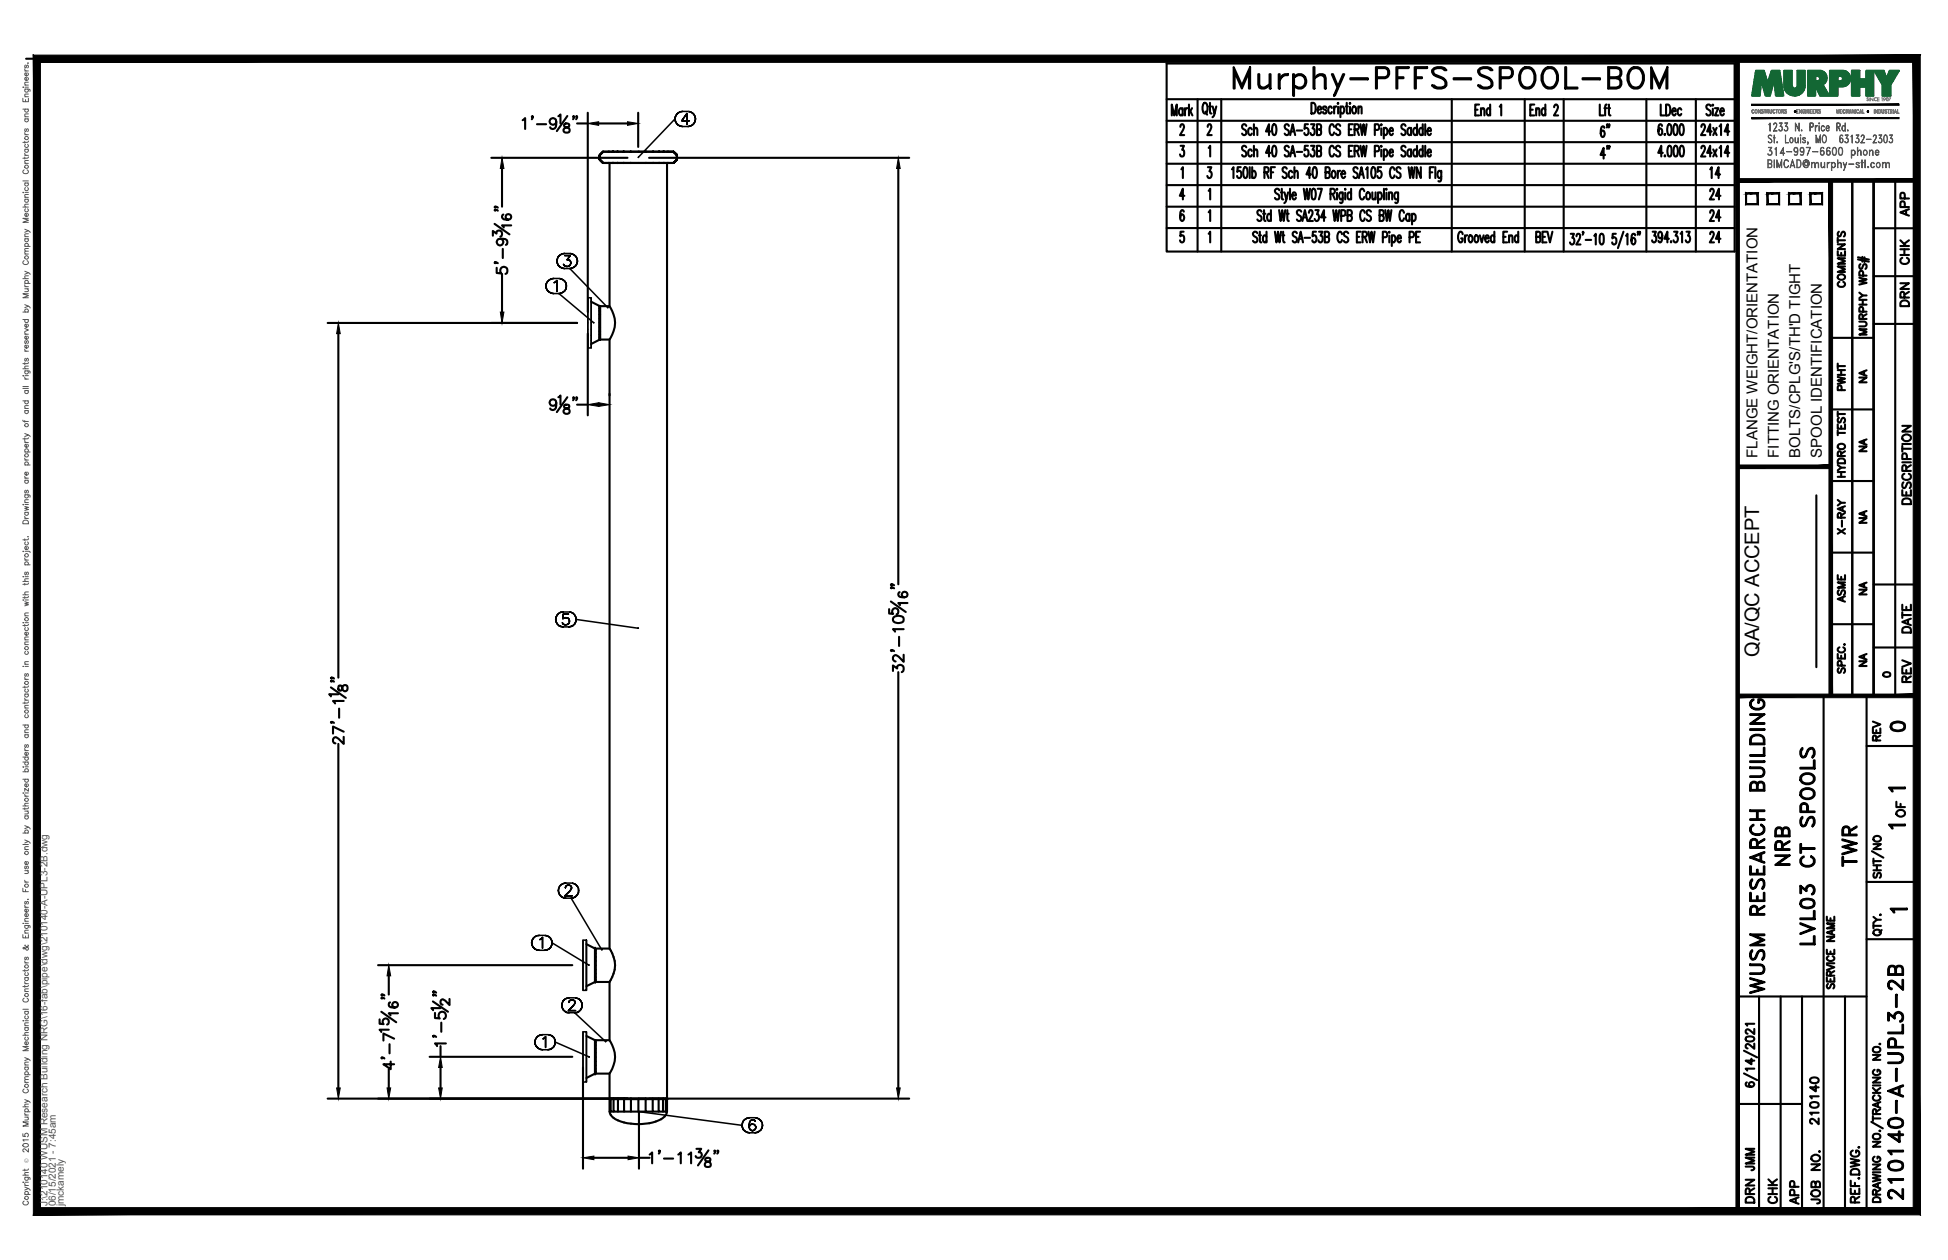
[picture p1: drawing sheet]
<svg xmlns="http://www.w3.org/2000/svg" width="432mm" height="279mm" viewBox="0 0 432 279" stroke-linecap="round" stroke-linejoin="round" font-family="sans-serif">
<defs><g id="words">
<text font-size="10.6" x="272.3" y="22.6">Murphy-PFFS-SPOOL-BOM</text>
<g font-size="6.6">
<text x="397.6" y="193" transform="rotate(-90 397.6 193)">NRB</text>
<text x="412.4" y="193.3" transform="rotate(-90 412.4 193.3)">TWR</text>
<text x="403.2" y="210.6" transform="rotate(-90 403.2 210.6)">LVL03 CT SPOOLS</text>
<text x="391.9" y="221.5" transform="rotate(-90 391.9 221.5)">WUSM RESEARCH BUILDING</text>
<text x="422.6" y="267.1" transform="rotate(-90 422.6 267.1)">210140-A-UPL3-2B</text>
</g>
<g font-size="5.7">
<text x="377.8" y="45.5">24</text>
<text x="377.8" y="55">24</text>
</g>
<g font-size="5.3">
<text x="357.7" y="31.8" transform="rotate(-90 357.7 31.8)">6&quot;</text>
<text x="382.1" y="40.6" transform="rotate(-90 382.1 40.6)">14</text>
<text x="377.8" y="50.1">24</text>
<text x="417.7" y="163.3">0</text>
<text x="389.8" y="260.7" transform="rotate(-90 389.8 260.7)">JMM</text>
<text x="389.8" y="267.8" transform="rotate(-90 389.8 267.8)">DRN</text>
<text x="399.7" y="268.1" transform="rotate(-90 399.7 268.1)">APP</text>
</g>
<g font-size="4.9">
<text x="424" y="49" transform="rotate(-90 424 49)">APP</text>
<text x="424" y="59.6" transform="rotate(-90 424 59.6)">CHK</text>
<text x="409.9" y="64.9" transform="rotate(-90 409.9 64.9)">COMMENTS</text>
<text x="424" y="69.1" transform="rotate(-90 424 69.1)">DRN</text>
<text x="409.9" y="87.8" transform="rotate(-90 409.9 87.8)">PWHT</text>
<text x="424.4" y="112.9" transform="rotate(-90 424.4 112.9)">DESCRIPTION</text>
<text x="409.9" y="119.6" transform="rotate(-90 409.9 119.6)">X-RAY</text>
<text x="409.9" y="134.8" transform="rotate(-90 409.9 134.8)">ASME</text>
<text x="424.4" y="141.5" transform="rotate(-90 424.4 141.5)">DATE</text>
<text x="424.4" y="152.4" transform="rotate(-90 424.4 152.4)">REV</text>
<text x="417.7" y="165.5" transform="rotate(-90 417.7 165.5)">REV</text>
<text x="423" y="182.4" transform="rotate(-90 423 182.4)">OF</text>
<text x="403.9" y="250.5" transform="rotate(-90 403.9 250.5)">210140</text>
<text x="394.8" y="268.1" transform="rotate(-90 394.8 268.1)">CHK</text>
<text x="404.3" y="268.1" transform="rotate(-90 404.3 268.1)">JOB NO.</text>
</g>
<g font-size="4.4">
<text x="414.5" y="86.1" transform="rotate(-90 414.5 86.1)">NA</text>
<text x="414.5" y="101.2" transform="rotate(-90 414.5 101.2)">NA</text>
<text x="414.5" y="117.1" transform="rotate(-90 414.5 117.1)">NA</text>
<text x="414.5" y="133" transform="rotate(-90 414.5 133)">NA</text>
<text x="389.9" y="145.7" transform="rotate(-90 389.9 145.7)">QA/QC ACCEPT</text>
<text x="414.5" y="148.9" transform="rotate(-90 414.5 148.9)">NA</text>
</g>
<text font-size="4" x="416.3" y="151.3">0</text>
<g font-size="3.5">
<text x="417.3" y="176.7">1</text>
<text x="417.3" y="184.9">1</text>
<text x="417.7" y="203.6">1</text>
</g>
<g font-size="3.3">
<text x="389.5" y="101.5" transform="rotate(-90 389.5 101.5)">FLANGE WEIGHT/ORIENTATION</text>
<text x="394.3" y="101.5" transform="rotate(-90 394.3 101.5)">FITTING ORIENTATION</text>
<text x="399.1" y="101.5" transform="rotate(-90 399.1 101.5)">BOLTS/CPLG'S/TH'D TIGHT</text>
<text x="403.8" y="101.5" transform="rotate(-90 403.8 101.5)">SPOOL IDENTIFICATION</text>
</g>
<g font-size="2.2" fill="#545454">
<text x="10.5" y="267.5" transform="rotate(-90 10.5 267.5)">J:\210140 WUSM Research Building NRG\16-fab\pipe\dwg\210140-A-UPL3-2B.dwg</text>
<text x="12.4" y="267.5" transform="rotate(-90 12.4 267.5)">06/15/2021 - 7:45am</text>
<text x="14.1" y="267.4" transform="rotate(-90 14.1 267.4)">jmckamely</text>
</g>
<text font-size="1.3" fill="#545454" x="6.3" y="257.9" transform="rotate(-90 6.3 257.9)">Ó</text>
</g></defs>
<!-- layer: HP-TWR-PIPE -->
<g fill="none" stroke="#000" stroke-width=".47">
<path d="M133 34.4l.7-.8-.7 .8v1v-1v1l.7 .7-.7-.7 .7 .7-.7-.7zM133.7 33.6l-.7 .8 .7-.8M133.7 36.1h1.2h-1.2M133.7 33.6h9.5M134.9 36.1h.2h-.2M134.9 33.6h8.3M135.1 36.1h.6h-.6M135.1 36.1v31.8M135.7 36.1h1.1zM136.8 36.1h1.4zM138.2 36.1h1.6zM139.8 36.1h1.7z"/>
<path d="M141.5 36.1h1.7h-1.7M143.2 36.1h.1M143.2 36.1h1.6h-1.6M143.2 33.6h4M143.2 33.6h4.9M144.8 36.1h-.1h.1M144.8 36.1h1.4h-1.4M146.2 36.1h-.2h.2M146.2 36.1h1h-1M147.2 36.1h-.2h.2M147.2 36.1h.7h-.7M147.9 36.1v207.6h-12.8v-5.6"/>
<path d="M147.9 36.1h.2h-.2M148 36.1h1.3M149.3 33.6h-1.3h1.3M149.3 36.1l.8-.7-.8 .7M149.3 33.6l.8 .8-.8-.8 .8 .8v1l-.8 .7 .8-.7v-1v1v-1zM131 66.9l2 1v7.4l-2 1M133 67.8h.1M133 67.8v7.5M133 74.8v.4zM133 74.2v.6zM133 73.4v.8zM133 72.5v1z"/>
<path d="M133 72.5v-.9v.9M133 71.6v-1v1M133 69.7v.9zM133 68.9v.9zM133 68.4v.6zM133 68v.4zM133 67.8v.2zM133 67.8v7.5zM133 67.9h.1M133 75.3v-.1v.1M133 67.9v7.4M133 67.9h2.1a6.2 6.2 0 0 1 0 7.4h-2.1z"/>
<path d="M133 67.8v.1M135.1 75.3v135M130 209.4l1.9 .9v7.4l-1.9 1M131.9 210.3v7.5v-.1M131.9 210.4v.4zM131.9 210.8v.6v-.6M131.9 211.4v.8zM131.9 212.2v.9zM131.9 213v1zM131.9 214v1v-1M131.9 215v.9v-.9M131.9 215.9v.8z"/>
<path d="M131.9 216.6v.7zM131.9 217.2v.5zM131.9 217.6v.2zM131.9 210.8v-.5v7.4M131.9 210.8v7M131.9 210.3v7.4h3.2a6.2 6.2 0 0 0 0-7.4h-3.2v.5M131.9 217.7h.1M135.1 217.7v13M130 229.7l1.9 1v7.4l-1.9 .9M131.9 230.7v7.4M131.9 237.6v.4zM131.9 237v.6z"/>
<path d="M131.9 236.2v.8zM131.9 235.3v.9zM131.9 234.4v1zM131.9 234.4v-1v1M131.9 233.4v-.9v.9M131.9 231.7v.8zM131.9 231.1v.7zM131.9 230.7v.5zM131.9 230.6v.2zM131.9 230.7v7.4v-.1M131.9 230.6v7.4M131.9 238.1v-.2v.2"/>
<path d="M131.9 230.7h.1M131.9 230.7h3.2a6.2 6.2 0 0 1 0 7.4h-3.2zM135.3 243.7h.7zM135.3 243.7h.7M135.4 243.7h-.3v2.8h.3M136 243.7h1M136 243.7h1zM136 243.7h1h-1M136 243.7h-.6v2.8h.6M137 243.7h1.3M137 243.7h-1v2.8h1M138.3 243.7h-1.3h1.3"/>
<path d="M138.3 243.7h-1.3h1.3h-1.3v2.8h1.3M138.3 243.7h1.5M138.3 243.7h1.5zM138.3 243.7h1.6M139.8 243.7h1.7M139.8 243.7h1.7zM139.8 243.7h1.7h-1.6M139.9 243.7h-1.6v2.8h1.6M141.5 243.7h-6.4h.9M141.5 243.7h3.2M141.5 243.7h-1.6v2.8h1.6M141.5 243.7h6.1"/>
<path d="M141.5 246.5h1.6M143.1 243.7h-1.6h1.7M143.1 243.7h1.6M143.1 243.7h-1.6v2.8M143.2 243.7h2.8h-1.3v2.8h1.3M144.7 243.7h-1.5h1.5M144.7 243.7h1.3M144.7 243.7h2.3M144.7 243.7h-1.6v2.8h1.6M146 243.7h-1.3h1.3M146 243.7h1.6M147 243.7h.6"/>
<path d="M147 243.7h-1v2.8h1M147 243.7h-1h1M147.6 243.7h.3h-.3M147.6 243.7h-.6v2.8h.9a2.94 2.94 0 0 1-2.5 2.2 12.1 12.1 0 0 1-9.4-.8 2.06 2.06 0 0 1-.9-1.4M147.6 246.5v-2.8h.3v2.8M147.6 243.7h-.6h.6"/>
</g>
<path d="M132.9 71.6h.2M131.8 210l.1 .3M132 210l-.1 .3M131.9 238.1l-.1 .3M131.9 238.1l.1 .3M147.9 243.7l.2 .1M148.1 243.6l-.2 .1" fill="none" stroke="#000" stroke-width=".22"/>
<g fill="none" stroke="#000" stroke-width=".34">
<path d="M149.6 26.4l.1 .5-.1-.5M149.6 26.4l-8.1 8.5M149.7 25.9l-.1 .5 .1-.5M149.7 26.9l.3 .5-.3-.5M150 25.4l-.3 .5 .3-.5M150 27.4l.3 .3-.3-.3M150.3 25l-.3 .4 .3-.4M150.3 27.7l.5 .3-.5-.3M150.8 24.8l-.5 .2 .5-.2M150.8 28l.5 .1-.5-.1M151.1 26.8h1.7h-1.7M151.3 24.7l-.5 .1 .5-.1"/>
<path d="M151.3 28.1h1.2M151.3 24.7h1.2M152.3 25.2l-1.2 1.6 1.2-1.6M152.3 25.2v2.4v-2.4M152.5 28.1l.5-.1-.5 .1M153 24.8l-.5-.1 .5 .1M153 28l.5-.3-.5 .3M153.5 25l-.5-.2 .5 .2M153.5 27.7l.3-.3-.3 .3M153.8 25.4l-.3-.4 .3 .4M153.8 27.4l.3-.5-.3 .5M154.1 25.9l-.3-.5 .3 .5"/>
<path d="M154.1 26.9l.1-.5-.1 .5M154.2 26.4l-.1-.5 .1 .5M123.5 57.9l.1 .5-.1-.5M123.6 57.3l-.1 .6 .1-.6M123.6 58.4l.2 .5-.2-.5M123.8 56.9l-.2 .4 .2-.4M123.8 58.9l.3 .3-.3-.3M124.1 56.5l-.3 .4 .3-.4M124.1 59.2l.5 .3-.5-.3M124.6 56.3l-.5 .2 .5-.2M124.6 59.5h.5h-.5M124.9 58.6l.3 .4z"/>
<path d="M125.1 56.2l-.5 .1 .5-.1M125.1 59.5h1.2M125.1 56.2h1.2M125.2 56.7h1.2h-1.2M125.2 59l.6 .1zM125.7 57.6h.4h-.4M126.1 57.6l.2 .1-.2-.1M126.2 59l-.4 .1 .4-.1M126.3 57.7l.1 .1-.1-.1M126.3 59.5h.5h-.5M126.3 59.5l8.4 8.7M126.4 56.7l-.7 .9 .7-.9"/>
<path d="M126.4 58.7l-.2 .3 .2-.3M126.4 57.8l.1 .4-.1-.4M126.5 58.2l-.1 .5zM126.8 56.3l-.5-.1 .5 .1M126.8 59.5l.5-.3-.5 .3M127.3 56.5l-.5-.2 .5 .2M127.3 59.2l.4-.3-.4 .3M127.7 56.9l-.4-.4 .4 .4M127.7 58.9l.2-.5-.2 .5M127.9 57.3l-.2-.4 .2 .4M127.9 58.4l.1-.5-.1 .5M128 57.9l-.1-.6 .1 .6"/>
<path d="M121.1 63.4v.6v-.6M121.1 62.9v.5v-.5M121.1 64l.3 .4-.3-.4M121.4 62.4l-.3 .5 .3-.5M121.4 64.4l.3 .4-.3-.4M121.7 62.1l-.3 .3 .3-.3M121.7 64.8l.5 .2-.5-.2M122.2 61.8l-.5 .3 .5-.3M122.2 65l.5 .1-.5-.1M122.7 61.8h-.5h.5M122.7 65.1h1.2M122.7 61.8h1.2"/>
<path d="M122.8 62.7l.3-.1-.3 .1M123.1 62.6l.3-.4-.3 .4M123.4 62.2v2.4v-2.4M123.9 65.1l.5-.1-.5 .1M123.9 65.1l7.7 6.5M124.4 61.8h-.5h.5M124.4 65l.5-.2-.5 .2M124.9 62.1l-.5-.3 .5 .3M124.9 64.8l.4-.4-.4 .4M125.3 62.4l-.4-.3 .4 .3M125.3 64.4l.2-.4-.2 .4M125.5 62.9l-.2-.5 .2 .5"/>
<path d="M125.5 64v-.6v.6M125.5 63.4v-.5v.5M130.3 77.2v-11.2h.7v11.2M130.3 66v11.2h.7v-11.2M131.6 71.5h.1M123.2 137.4l.1 .5-.1-.5M123.3 136.8l-.1 .6 .1-.6M123.3 137.9l.2 .4-.2-.4M123.5 136.4l-.2 .4 .2-.4M123.5 138.3l.4 .4-.4-.4M123.9 136l-.4 .4 .4-.4M123.9 138.7l.4 .2-.4-.2"/>
<path d="M124.3 135.7l-.4 .3 .4-.3M124.3 138.9l.6 .1-.6-.1M124.8 138.3l-.1-.2 .1 .2M124.8 137.2l.1-.1-.1 .1M124.9 135.7h-.6h.6M124.9 136.2l-.1 1 .1-1M124.9 138.4l-.1-.1 .1 .1M124.9 137.1l.3-.1-.3 .1M124.9 139h1.2M124.9 135.7h1.2M125.2 138.5l-.3-.1 .3 .1M125.2 137h.3h-.3"/>
<path d="M125.5 138.5h-.3h.3M125.5 137l.4 .1-.4-.1M125.9 138.4l-.4 .1 .4-.1M125.9 137.1l.2 .2-.2-.2M126 136.2h-1.1h1.1M126.1 139l.5-.1-.5 .1M126.1 138.2l-.2 .2 .2-.2M126.1 137.3l.1 .4-.1-.4M126.2 137.7l-.1 .5zM126.6 135.7h-.5h.5M126.6 138.9l.4-.2-.4 .2M127 136l-.4-.3 .4 .3"/>
<path d="M127 138.7l.4-.4-.4 .4M127.4 136.4l-.4-.4 .4 .4M127.4 138.3l.2-.4-.2 .4M127.6 136.8l-.2-.4 .2 .4M127.6 137.9l.1-.5-.1 .5M127.7 137.4l-.1-.6 .1 .6 13.7 1.9M123.8 197.5l.1 .5-.1-.5M123.9 197l-.1 .5 .1-.5M123.9 198l.2 .4-.2-.4M124.1 196.5l-.2 .5 .2-.5M124.1 198.4l.3 .4-.3-.4M124.4 196.1l-.3 .4 .3-.4"/>
<path d="M124.4 198.8l.5 .3-.5-.3M124.9 195.9l-.5 .2 .5-.2M124.9 199.1l.5 .1-.5-.1M125.2 198.7h1.6h-1.6M125.3 196.9v-.1v.1M125.3 196.8l.2-.3-.2 .3M125.4 195.8l-.5 .1 .5-.1M125.4 199.2h1.2M125.4 195.8h1.2M125.5 196.5v-.1v.1M125.5 196.4l.3-.1-.3 .1M125.8 196.3h.4h-.4"/>
<path d="M126.2 196.3l.3 .1-.3-.1M126.4 197.6l-1.2 1.1 1.2-1.1M126.5 196.4l.1 .1-.1-.1M126.6 197.2l-.2 .4 .2-.4M126.6 196.5l.1 .3-.1-.3M126.6 199.2l.5-.1-.5 .1M126.6 199.2l6.8 11.4M126.7 197l-.1 .2 .1-.2M126.7 196.8v.2v-.2M127.1 195.9l-.5-.1 .5 .1M127.1 199.1l.5-.3-.5 .3M127.6 196.1l-.5-.2 .5 .2"/>
<path d="M127.6 198.8l.4-.4-.4 .4M128 196.5l-.4-.4 .4 .4M128 198.4l.2-.4-.2 .4M128.2 197l-.2-.5 .2 .5M128.2 198l.1-.5-.1 .5M128.3 197.5l-.1-.5 .1 .5M117.8 209.1l.1 .5-.1-.5M117.9 208.6l-.1 .5 .1-.5M117.9 209.6l.3 .4-.3-.4M118.2 208.1l-.3 .5 .3-.5M118.2 210l.4 .4-.4-.4M118.6 207.7l-.4 .4 .4-.4"/>
<path d="M118.6 210.4l.4 .2-.4-.2M119 207.5l-.4 .2 .4-.2M119 210.6l.5 .1-.5-.1M119.5 207.4l-.5 .1 .5-.1M119.5 210.7h1.2M119.5 207.4h1.2M119.7 208.4l.2-.2-.2 .2M119.9 208.2l.4-.3-.4 .3M120.3 207.9v2.4v-2.4M120.7 210.7l.5-.1-.5 .1M121.2 207.5l-.5-.1 .5 .1M121.2 210.6l.5-.2-.5 .2"/>
<path d="M121.7 207.7l-.5-.2 .5 .2M121.7 210.4l.4-.4-.4 .4M122.1 208.1l-.4-.4 .4 .4M122.1 210l.2-.4-.2 .4M122.3 208.6l-.2-.5 .2 .5M122.3 209.6l.1-.5-.1 .5M122.4 209.1l-.1-.5 .1 .5M122.4 209.1l8.1 4.9M129.2 208.5v11.1M130 208.5h-.8v11.1h.8v-11.1v11.1M130.5 214h.1M133.4 210.6h.1"/>
<path d="M118.6 231.1v.5v-.5M118.6 230.6v.5v-.5M118.6 231.6l.3 .5-.3-.5M118.9 230.1l-.3 .5 .3-.5M118.9 232.1l.4 .3-.4-.3M119.3 229.7l-.4 .4 .4-.4M119.3 232.4l.4 .3-.4-.3M119.7 229.5l-.4 .2 .4-.2M119.7 232.7l.6 .1-.6-.1M120.3 229.4l-.6 .1 .6-.1M120.3 232.8h1.1M120.3 229.4h1.1"/>
<path d="M120.4 230.4l.2-.2-.2 .2M120.6 230.2l.3-.3-.3 .3M120.9 229.9v2.4v-2.4M121.4 232.8l.5-.1-.5 .1M121.9 229.5l-.5-.1 .5 .1M121.9 232.7l.5-.3-.5 .3M122.4 229.7l-.5-.2 .5 .2M122.4 232.4l.4-.3-.4 .3M122.8 230.1l-.4-.4 .4 .4M122.8 232.1l.2-.5-.2 .5M123 230.6l-.2-.5 .2 .5M123 231.6l.1-.5-.1 .5"/>
<path d="M123.1 231.1l-.1-.5 .1 .5 7.4 3.2M124.5 222.9l.1 .5-.1-.5M124.6 222.4l-.1 .5 .1-.5M124.6 223.4l.2 .5-.2-.5M124.8 221.9l-.2 .5 .2-.5M124.8 223.9l.4 .4-.4-.4M125.2 221.6l-.4 .3 .4-.3M125.2 224.3l.5 .2-.5-.2M125.7 221.3l-.5 .3 .5-.3M125.7 224.5l.5 .1-.5-.1M126 224.1h1.6h-1.6M126.1 222.3h.1"/>
<path d="M126.1 222.2l.1-.3-.1 .3M126.2 221.3h-.5h.5M126.2 224.6h1.2M126.2 221.3h1.2M126.2 221.9h.2h-.2M126.4 221.9l.2-.2-.2 .2M126.6 221.7h.4h-.4M127 221.7l.2 .2-.2-.2M127.1 223l-1.1 1.1 1.1-1.1M127.2 221.9h.2h-.2M127.4 222.6l-.3 .4 .3-.4M127.4 221.9l.1 .3-.1-.3"/>
<path d="M127.4 224.6l.5-.1-.5 .1M127.4 224.6l6.8 6.4M127.5 222.4l-.1 .2 .1-.2M127.5 222.2v.2v-.2M127.9 221.3h-.5h.5M127.9 224.5l.5-.2-.5 .2M128.4 221.6l-.5-.3 .5 .3M128.4 224.3l.3-.4-.3 .4M128.7 221.9l-.3-.3 .3 .3M128.7 223.9l.3-.5-.3 .5M129 222.4l-.3-.5 .3 .5M129 223.4l.1-.5-.1 .5"/>
<path d="M129.1 222.9l-.1-.5 .1 .5M129.2 228.8v11.1M129.2 228.8h.8v11.1h-.8zM130 228.8v11.1M134.3 231h.1M141.5 246.5l23 3M164.5 249.5l.1 .5-.1-.5M164.6 249l-.1 .5 .1-.5M164.6 250l.2 .5-.2-.5M164.8 248.5l-.2 .5 .2-.5M164.8 250.5l.4 .4-.4-.4M165.2 248.2l-.4 .3 .4-.3"/>
<path d="M165.2 250.9l.4 .2-.4-.2M165.6 247.9l-.4 .3 .4-.3M165.6 251.1l.5 .1-.5-.1M166.1 249.4v.5v-.5M166.1 247.8l-.5 .1 .5-.1M166.1 251.2h1.2M166.1 247.8h1.2M166.2 248.8l-.1 .6 .1-.6M166.2 249.6l-.1 .3 .1 .5-.1-.5zM166.2 250.4l.2 .2-.2-.2M166.4 248.4l-.2 .4 .2-.4M166.4 249.4l-.2 .2 .2-.2"/>
<path d="M166.4 250.6l.3 .1-.3-.1M166.7 248.3l-.3 .1 .3-.1M166.7 249.2l-.3 .2 .3-.2M166.7 250.7h.2h-.2M166.9 249.2h-.2h.2M166.9 250.7l.3-.1-.3 .1M166.9 248.3h-.2h.2M167.2 249.4l-.3-.2 .3 .2M167.2 250.6l.2-.2-.2 .2M167.3 248.4l-.4-.1 .4 .1M167.3 251.2l.5-.1-.5 .1M167.4 249.6l-.2-.2 .2 .2"/>
<path d="M167.4 248.7l-.1-.3 .1 .3M167.4 250.4l.1-.4-.1 .4M167.4 249.6l.1 .4zM167.8 247.9l-.5-.1 .5 .1M167.8 251.1l.5-.2-.5 .2M168.3 248.2l-.5-.3 .5 .3M168.3 250.9l.4-.4-.4 .4M168.7 248.5l-.4-.3 .4 .3M168.7 250.5l.2-.5-.2 .5M168.9 249l-.2-.5 .2 .5M168.9 250l.1-.5-.1 .5M169 249.5l-.1-.5 .1 .5"/>
</g>
<g fill="#000">
<circle cx="141.5" cy="33.6" r=".23"/>
<circle cx="141.5" cy="243.7" r=".23"/>
<circle cx="144.7" cy="243.7" r=".23"/>
<circle cx="146" cy="243.7" r=".23"/>
</g>
<!-- layer: PS-BDR -->
<g fill="#000" stroke="#000" stroke-width=".22">
<path d="M388.3 26.1v.2l32.6-.2zM388.3 26.3l32.6-.2v.2z"/>
<path d="M388.3 23.1v.3l32.6-.3zM388.3 23.4l32.6-.3v.3z"/>
<path d="M7.4 12.2v257.2l1.6-1.6zM7.4 12.2l1.6 1.6v254zM7.4 12.2l1.6 1.6 416.6-1.6zM9 13.8l416.6-1.6-1.5 1.6zM425.6 12.2l-1.5 1.6 1.5 255.6zM424.1 13.8l1.5 255.6-1.5-1.6zM7.4 269.4h418.2l-1.5-1.6zM9 267.8h415.1l-416.7 1.6z"/>
</g>
<!-- layer: PS-BDR-T -->
<g fill="none" stroke="#000" stroke-width=".47">
<path d="M415.3 40v114.3h-4.7v-114.2v114.2h-4.8v-114.2M387 42.9h2.6v2.4h-2.6zM391.8 42.9h2.6v2.4h-2.6zM396.6 42.9h2.5v2.4h-2.5zM401.3 42.9h2.6v2.4h-2.6zM411.8 57.5l2.5 .5M411.8 57.1l2.5 .5M412.4 58.6a.59 .59 0 0 0-.3 .5 .59 .59 0 0 0 .4 .5l.3-.1 .3-.8 .4-.1a.64 .64 0 0 1 0 1M412.8 57v1M413.3 57.1v1M405.8 74.9h9.5M412.1 71.3l1.4 .1a.52 .52 0 0 1 .2 .6 .52 .52 0 0 1-.4 .4h-1.2"/>
<path d="M412.1 61.6l1.7 .4-1.7 .3 1.7 .4-1.7 .4M412.1 67.5h1.7M412.1 66.5h1.7M412.1 64.9l.8 .6M412.9 70.7l-.1-.9-.4-.1-.3 .3v.7h1.7M412.9 66.5v1M413 69.1l-.1-.9-.5-.1-.3 .3v.7h1.7M413 61.1l-.1-.9-.5-.1-.3 .3v.7h1.7M413.8 73h-1.7l1.7 .6-1.7 .6h1.7M413.8 65.5h-.9l-.8 .6M413.8 69.7l-.9 .5M405.8 90.8h9.5"/>
<path d="M407.4 94.1v1h1.6v-1M407.4 96h1.6M407.4 91.3v1.1M407.4 95.4v1.1M407.4 91.8h1.6M407.4 98.7a.79 .79 0 0 1 1-.3 .79 .79 0 0 1 .5 .9 .78 .78 0 0 1-1 .3 .78 .78 0 0 1-.5-.9zM407.6 92.7a.59 .59 0 0 0-.3 .5 .59 .59 0 0 0 .4 .5l.3-.1 .3-.8 .4-.1a.65 .65 0 0 1 0 1M408.1 94.5v.6M402.6 109.8v38.1M405.8 106.7h9.5M407.4 105.7h1.6M407.4 104.7h1.6"/>
<path d="M407.4 103.1l.7 .6M407.4 102a.9 .9 0 0 1 1.6 .2v.5h-1.6zM408.1 101.1l-.1-.9-.3-.1-.3 .3v.7h1.6M408.1 104.7v1M409 103.7h-.9l-.7 .6M409 100.1l-.9 .5M405.8 122.5h9.5M405.8 138.4h9.5M407.4 145v1h1.6v-1M407.6 148.2a.59 .59 0 0 0-.3 .5 .59 .59 0 0 0 .4 .5l.3-.2 .3-.7 .4-.1a.65 .65 0 0 1 0 1M407.7 143.5a.59 .59 0 0 0-.3 .7 .59 .59 0 0 0 .6 .5h.4a.59 .59 0 0 0 .6-.5 .59 .59 0 0 0-.4-.7M408.1 145.4v.6"/>
<path d="M408.2 147.6l-.1-.9-.4-.2-.3 .4v.7h1.6M408.8 142.9h.2z"/>
</g>
<!-- layer: PS-DIM -->
<path d="M5.8 13h419" fill="none" stroke="#000" stroke-width=".47"/>
<!-- layer: 0 -->
<g fill="none" stroke="#000" stroke-width=".47">
<path d="M415.3 40v114.3M420.1 40v114.3M415.3 50.6h9.5M415.3 61.2h9.5M415.3 71.8h9.5M415.3 129.6h9.5M415.3 143.6h9.5M386.6 238l2.9 1.5M386.6 233l2.9 1.5M387 230l.8-.2a.85 .85 0 0 1 1.1 .6 1.14 1.14 0 0 1-1.9 0zM388.2 234.8v1.2l-1.2-.8h1.9M388.9 237h-1.9l.3 .4"/>
<path d="M388.9 231.4v1.2l-1-.8-.6-.3-.3 .2v.5l.4 .3M388.9 228.2v1.1l-1-.8-.6-.3-.3 .2v.5l.4 .3M388.9 227h-1.9l.3 .4M387.2 240a.47 .47 0 0 0-.2 .7 1.13 1.13 0 0 0 1.9-.3 .56 .56 0 0 0-.6-.5 .56 .56 0 0 0-.6 .5 .56 .56 0 0 0 .5 .6"/>
</g>
<g fill="#000" stroke="#000" stroke-width=".22">
<path d="M384.8 13l.8 255.6v-255.6zM384.8 13l.8 255.6h-.8z"/>
<path d="M385.2 39.6v.8l39.6-.8zM385.2 40.4l39.6-.8v.8z"/>
<path d="M424.5 40l.8 114.3v-114.3zM424.5 40l.8 114.3h-.8z"/>
<path d="M385.2 153.9v.8l39.6-.8zM385.2 154.7l39.6-.8v.8z"/>
</g>
<!-- layer: PS-LOGO -->
<g fill="none" stroke="#545454" stroke-width=".22">
<path d="M5.1 19.3h.1zM5.5 19.8h.9l.2 .1v.4M5.5 15.3v.3l.3 .1M5.5 18.9h.8M5.5 15.7h.8M5.5 19.3h.8M5.7 19.8a.38 .38 0 0 0-.1 .5 .38 .38 0 0 0 .6 0 .38 .38 0 0 0-.1-.5M5.7 14.4l-.2 .3v.3h.3l.1-.4 .2-.2 .2 .3-.2 .4M6.1 17.2a.38 .38 0 0 1 .1 .5 .38 .38 0 0 1-.6 0 .38 .38 0 0 1 .1-.5h.1v.7M6.1 16.2a.38 .38 0 0 1 .1 .5 .38 .38 0 0 1-.6 0 .38 .38 0 0 1 .1-.5h.1v.6M6.2 13.9v.1zM6.3 18.2l-.8 .1v.3l.2 .3"/>
<path d="M5.1 21.8v.7h1.2v-.7M5.1 24.2h1.2M5.4 37.7a.43 .43 0 0 0-.3 .5 .43 .43 0 0 0 .4 .3h.3a.43 .43 0 0 0 .5-.3 .43 .43 0 0 0-.3-.5M5.5 34v.3l.3 .1M5.5 29.4v.3l.3 .2M5.5 31.3v.4M5.5 34.8v.4M5.5 36.2h.8M5.5 34.4h.8M5.5 33.1h.8M5.5 29.9h.8M5.5 26.4h.8"/>
<path d="M5.5 25.9h.8M5.5 21.4h.8M5.7 33.1a.38 .38 0 0 0-.1 .5 .38 .38 0 0 0 .6 0 .38 .38 0 0 0-.1-.5M5.7 32a.4 .4 0 0 0-.1 .6 .4 .4 0 0 0 .6 0 .4 .4 0 0 0-.1-.6M5.7 28.6l-.2 .2v.3h.3l.1-.4 .2-.1 .2 .2-.2 .4M5.7 26.4a.38 .38 0 0 0-.1 .5 .38 .38 0 0 0 .6 0 .38 .38 0 0 0-.1-.5M5.7 24.2a.38 .38 0 0 0-.1 .6 .38 .38 0 0 0 .6 0 .38 .38 0 0 0-.1-.6M5.7 22.1v.4M6.3 35.6h-.8v.3l.2 .3M6.3 34.8l-.3 .3h-.9M6.3 31.3l-.3 .3h-.9M6.3 25.3h-.8v.3l.2 .3"/>
<path d="M6.3 20.9h-.8v.3l.2 .2M391.9 34.2l.2 .2M392 36.3l.6-.1v-.6l-.6-.1v1.6l.6-.1v-.6h-.6M392.1 30a.44 .44 0 0 1 .7 .2 .38 .38 0 0 0-.6-.2 .38 .38 0 0 0-.1 .5l.4 .3a.46 .46 0 0 1 .2 .7 .46 .46 0 0 1-.7-.1 .41 .41 0 0 0 .6 .1 .41 .41 0 0 0 0-.6l-.6-.4zM392.3 33.3a.53 .53 0 0 1 .5 .8 .53 .53 0 0 1-.9 0 .47 .47 0 0 0 .7 .2l.2-.3M392.4 27.2l-.1 1.9v-1.7l-.2 .2zM392.4 36.3l.3 .1v.6l-.8 .2v-1.8l.8 .2v.6l-.3 .2M392.5 33.4a.51 .51 0 0 1 .3 .5 .51 .51 0 0 1-.3 .5M392.7 32.8l-.7-.1h.8l-.5 .7M392.7 32.7l-.5 .7 .4 .1 .2 .3M393.1 30.5l.4 .1zM393.1 29l.8 .1h-.8l.7-1.3-.2-.5h-.2l-.3 .4 .1-.3a.39 .39 0 0 1 .6 0 .39 .39 0 0 1 0 .5l-.7 1.2"/>
<path d="M393.3 35.4v1.8zM393.3 29.9v1.8zM393.4 33l.4-.3v1.7l-.1-1.6zM393.9 35.4l.5 1.5 .6-1.5v1.8l-.1-1.4-.5 1.4-.5-1.4v1.4zM393.9 31.4l.1 .3zM393.9 31.5l.1 .1zM394.4 28.8l.1 .2M394.7 27.9a.55 .55 0 0 1 .4 .7 .55 .55 0 0 1-.7 .4l-.1-.3 .4 .3 .3-.4M394.7 33.9l.9 .1h-1l.7-1.3v1.7v-1.5l-.6 1.1M394.8 28l.2 .5-.2 .5M395 27.3l-.6-.1h.6l-.3 .8M395 27.2l-.4 .8 .4 .1v.3"/>
<path d="M395.5 28.8l.2 .2M395.7 35.5a.47 .47 0 0 1 .7 .3l-.3-.3h-.3a1.08 1.08 0 0 0 0 1.6h.3l.3-.3a.44 .44 0 0 1-.4 .4 .44 .44 0 0 1-.5-.4l-.1-.7zM395.8 29.9v1.7l.7 .1h-.7zM395.8 27.9a.55 .55 0 0 1 .5 .7 .55 .55 0 0 1-.7 .4l-.1-.3 .4 .3 .4-.4M396 28l.3 .5-.3 .5M396 33.6l1.2 .1zM396.2 27.3l-.6-.1h.7l-.5 .8M396.2 27.2l-.4 .8 .3 .1 .2 .3M396.9 30.6a.57 .57 0 0 1 .7 .4 .57 .57 0 0 1-.4 .7l-.3-.1-.2-.4zM396.9 36.8h.8M397 30.6a.52 .52 0 0 1 .4 .5 .52 .52 0 0 1-.4 .5l-.2-.4zM397 36.7h.7"/>
<path d="M397.3 35.4l.6 1.8-.6-1.5-.5 1.5zM397.7 33.3l.3 .4 .3-.1 .2-.3M397.7 33.1l.3-.3h.3l.2 .3M397.8 34.3h.5M397.9 30.5l.1 1 .3 .1 .3-.2-.3 .3-.3-.1-.1-.2zM398 27.2l.8 1.6v-1.6v1.9l-.8-1.6v1.6zM398 32.8l-.3 .4 .3 .5M398.2 32.8a1.22 1.22 0 0 1 .1 1.6M398.3 35.4h.5a1.05 1.05 0 0 1 0 1.8h-.5zM398.3 35.5a.84 .84 0 0 1 .9 .5 .84 .84 0 0 1-.2 .9l-.7 .2zM398.5 33.5l-.2 .2a.49 .49 0 0 1-.6-.2 .49 .49 0 0 1 .1-.6 .49 .49 0 0 1 .7 0v.4a.81 .81 0 0 1-.5 1.1l-.3-.2 .1 .2M398.5 33.3l-.3 .4"/>
<path d="M398.6 30.5v1.2zM399 30l.1-.1v.3zM399.1 33.3l.3 .4 .3-.1 .1-.3M399.1 33.1l.3-.3h.3l.1 .3M399.1 30h.1M399.1 30.5v1.2zM399.1 34.3h.6M399.4 28.8v.3l-.1-.1zM399.4 28.9h.1M399.4 32.8a.51 .51 0 0 0-.3 .4 .51 .51 0 0 0 .3 .5M399.5 32.8a1.22 1.22 0 0 1 .1 1.6M399.6 31.5h.6"/>
<path d="M399.6 30.8l.6 .6-.2 .3-.4-.1v-.2l.1 .2M399.6 30.7h.6M399.7 30.6v.3M399.8 33.5l-.1 .2a.5 .5 0 0 1-.7-.5 .5 .5 0 0 1 .7-.4l.2 .5a.83 .83 0 0 1-.5 1.1l-.3-.2 .1 .2M399.8 33.3l-.3 .4M399.9 35.6a.74 .74 0 0 1 1 .2 .74 .74 0 0 1-.1 1l-.1-1 .1 .9a.68 .68 0 0 0-.3-1.2 .68 .68 0 0 0-.8 .9 .66 .66 0 0 0 .4 .7 .66 .66 0 0 0 .7-.2 .7 .7 0 0 1-.9 .1 .7 .7 0 0 1-.2-.8zM400 36l.2-.2 .4 .1 .1 .2-.5-.2-.2 .3 .1 .4 .4 .1 .2-.2-.1 .2-.4 .1-.2-.2zM400.1 30.6l.1 .2-.2-.3-.4 .1v.2l.6 .5M400.1 31.2v.4M400.7 31.5h.1M400.8 31.9l-.1-.5 .1 .4-.2 .2M400.8 31.7v.1"/>
<path d="M401.3 28.1l.6-.1v-.6l-.6-.1-.1 1.8v-1.9h.5l.2 .4v.4l-.2 .2h-.4M401.3 32.7l-.7 1.7 .7-1.7h-.9l.9 .1M401.6 36v1.2zM401.8 33.6l1.2 .1zM401.8 36.1h.5l.1 1.1-.2-1-.3-.1-.3 .3zM402.4 27.8v1.3zM402.5 29.9l.5 1.5 .5-1.5v1.8l-.1-1.4-.4 1.4-.4-1.4-.1 1.4zM402.6 36.1h.4l.1 1.1-.1-1-.3-.1-.3 .3zM402.6 27.9l.3-.1-.3 .2-.2 .4zM403.2 27.2l.1 .1v.2zM403.2 27.3h.1M403.2 27.8l.1 1.3z"/>
<path d="M403.5 34l.4 .4 .3-.1 .1-.3M403.5 33.8l.4-.4 .3 .1 .1 .3M403.6 36l.2 1 .3 .1 .3-.2-.3 .3-.4-.1zM403.7 32.8h.5M403.8 32.8l-.2 .2a1.17 1.17 0 0 0 .2 1.4M403.8 27.9l.4-.1 .2 .4-.2-.3a.54 .54 0 0 0-.4 .6 .54 .54 0 0 0 .4 .5l.2-.3-.2 .4h-.2l-.3-.5zM403.8 33.4l-.3 .5M404.1 33.4l.2 .5-.2 .5M404.1 30l.2-.1a.95 .95 0 0 1 .6 .9 .95 .95 0 0 1-.6 .9 1.24 1.24 0 0 1-.2-1.7zM404.1 30.1l.2-.1a.87 .87 0 0 1 .5 .8 .87 .87 0 0 1-.5 .8 1.19 1.19 0 0 1-.2-1.5zM404.2 32.8l.1 .1-.4-.2a1.42 1.42 0 0 0-.2 1.7 .49 .49 0 0 0 .6-.2 .49 .49 0 0 0-.1-.7 .49 .49 0 0 0-.7 .1M404.4 36l.1 1.2z"/>
<path d="M404.8 28.4h.6l-.2-.5a.54 .54 0 0 0-.4 .6 .54 .54 0 0 0 .4 .5l.2-.3-.2 .4a.63 .63 0 0 1-.4-.6 .63 .63 0 0 1 .4-.7l.3 .7h-.7M404.9 34l.3 .4 .3-.1 .2-.3M404.9 33.8l.3-.4 .3 .1 .2 .3M405 36l.1 1.2zM405.1 32.8h.5M405.1 32.8l-.1 .2a1.17 1.17 0 0 0 .2 1.4M405.2 33.4l-.3 .5M405.3 36.1l.3-.1-.5 .5zM405.4 33.4l.3 .5-.3 .5M405.5 32.8l.2 .1a.36 .36 0 0 0-.6-.1l-.2 .6v.8l.2 .2a.49 .49 0 0 0 .6-.2 .49 .49 0 0 0-.1-.7 .49 .49 0 0 0-.7 .1M406 36v1.8zM406.2 36.1a.53 .53 0 0 1 .7 .5 .53 .53 0 0 1-.7 .5l-.2-.2 .3 .2a.51 .51 0 0 0 .5-.5 .51 .51 0 0 0-.5-.5l-.3 .2z"/>
<path d="M406.3 32.8l.4-.1a1.13 1.13 0 0 1 0 1.7h-.1a1.28 1.28 0 0 1-.3-1.6zM406.3 34.3h.6M406.3 32.8h.6M406.4 32.8l-.2 .6 .2 1M406.8 32.8l.2 .6-.2 1M407.2 28.1l.6-.1v-.6l-.6-.1-.1 1.8v-1.9l.7 .1 .1 .7-.3 .2h-.4M407.3 35.4l.1 1.8zM407.5 28.2l.4 .9-.3-.9M407.6 36.1h.5l.1 1.1-.2-1-.3-.1-.3 .3zM407.7 32.8l.3-.1a1.13 1.13 0 0 1 0 1.7h-.1a1.28 1.28 0 0 1-.2-1.6zM407.7 34.3h.5M407.7 32.8h.5"/>
<path d="M407.8 32.8l-.2 .6 .2 1M407.8 31.3l.3 .3 .4-.3M407.8 31l.3-.3 .4 .3M408 30.1h.4M408 30l-.1 .3a1.28 1.28 0 0 0 .2 1.3M408.1 30.7l-.3 .4M408.2 32.8l.2 .6-.2 1M408.2 30.7l.3 .4-.3 .5M408.4 30l.1 .2a.33 .33 0 0 0-.5-.2l-.2 .7 .2 .9a.48 .48 0 0 0 .5-.5 .48 .48 0 0 0-.5-.4l-.2 .1M408.5 27.9l.3-.1 .2 .3-.2-.2a.54 .54 0 0 0-.5 .6 .54 .54 0 0 0 .5 .5l.2-.2-.2 .3-.5-.3zM409 27.2l.1 1.9zM409 37l-.5-1 .5 1.2"/>
<path d="M409 31.4l.1 .2M409.2 30.7l.4 .1 .1 .2M409.3 30.6a.53 .53 0 0 1 .4 .6 .53 .53 0 0 1-.7 .4v-.2a.36 .36 0 0 0 .6 .1l.1-.2M409.3 36l-.6 1.8zM409.4 30.7l.3 .4-.3 .5M409.6 28.8v.3zM409.6 28.9v.1zM409.6 30l-.6-.1h.7l-.4 .8M409.6 29.9l-.4 .8M409.8 36.4h1.1zM410.4 33.3v1.7zM410.6 33.3a.53 .53 0 0 1 .7 .6 .53 .53 0 0 1-.7 .5l-.2-.2 .3 .2a.51 .51 0 0 0 .5-.5 .51 .51 0 0 0-.5-.6l-.3 .2z"/>
<path d="M410.6 29.9l-.1 1.8v-1.6l-.2 .2zM411.3 31.4l.2 .2M411.5 37h.6M411.5 36.4l.6 .3v.2a.38 .38 0 0 1-.3 .3 .38 .38 0 0 1-.4-.3l.2 .2M411.5 36.2h.6M411.6 36.1v.3M411.6 30.6a.52 .52 0 0 1 .5 .6 .52 .52 0 0 1-.7 .4l-.1-.2a.36 .36 0 0 0 .6 .1l.2-.2M411.7 32.7l.1 1.7zM411.8 30.7l.3 .4-.1 .3-.2 .2M412 36.1l.1 .2a.38 .38 0 0 0-.3-.3 .38 .38 0 0 0-.4 .3l.7 .5M412 36.7v.4M412 33.3h.5v1.1v-.8l-.2-.3-.5 .3z"/>
<path d="M412 30l-.6-.1h.7l-.5 .8M412 29.9l-.4 .8 .3 .1 .2 .2M412.5 36l.5 .1zM412.5 31.6l.8 .1h-.8l.7-1.3-.2-.4h-.2l-.3 .3 .1-.2a.39 .39 0 0 1 .6-.1 .39 .39 0 0 1 0 .6l-.7 1.1M412.7 35.4l.1 1.8zM413.2 33.3a.54 .54 0 0 1 .7 .6 .54 .54 0 0 1-.7 .5l-.2-.5zM413.4 35.4l.1 1.8zM413.7 30.8l1 .1zM414 36.9l.2 .1-.1 .2zM414 37l.1 .1zM414.4 33.3v1.1zM414.6 33.3h.5l.1 1.1-.1-1-.3-.1-.4 .3z"/>
<path d="M414.7 36.3l.3-.3 .4 .1v.3v-.2a.46 .46 0 0 0-.7 .4 .46 .46 0 0 0 .7 .4v-.1l-.2 .3a.59 .59 0 0 1-.5-.3 .59 .59 0 0 1 0-.6zM415.2 31.6l.8 .1h-.9a1.94 1.94 0 0 0 .8-1.4l-.2-.3h-.3l-.2 .3 .1-.2 .4-.2 .2 .5-.7 1.3M415.7 33.8h.7l-.2-.5a.48 .48 0 0 0-.5 .6 .48 .48 0 0 0 .6 .4l.1-.2-.1 .3a.53 .53 0 0 1-.6-.5 .53 .53 0 0 1 .6-.6l.2 .6h-.8M416 36.3l.1-.2a.53 .53 0 0 1 .7 .5 .53 .53 0 0 1-.7 .5l-.1-.2zM416.4 31.4l.2 .2M416.7 30.6a.53 .53 0 0 1 .5 .6 .53 .53 0 0 1-.7 .4l-.2-.2 .5 .2 .3-.3M416.9 30.7l.2 .4-.2 .5M417.1 30l-.6-.1h.6l-.4 .8M417.1 29.9l-.5 .8 .4 .1 .1 .2M417.3 36l.1 1.2zM417.5 36.1h.5l.1 1.1-.1-.8-.2-.3-.4 .3zM417.7 30l.3-.1a1.32 1.32 0 0 1 0 1.8l-.3-.1-.2-.7z"/>
<path d="M417.7 31.5h.5M417.7 30.1h.5M417.8 30l-.2 .7 .2 .9M418.2 30l.1 .7-.1 .9M418.3 36.1h.4l.1 1.1-.1-1-.3-.1-.3 .3zM418.8 31.4l.2 .2M419.1 30.6a.53 .53 0 0 1 .4 .6 .53 .53 0 0 1-.7 .4v-.2a.36 .36 0 0 0 .6 .1l.1-.2M419.3 30.7l.2 .4-.2 .5M419.4 30l-.6-.1h.7l-.4 .8M419.4 29.9l-.4 .8 .4 .1 .1 .2M5.1 42.7h.1zM5.1 45.9h1.2"/>
<path d="M5.1 40.1h1.2M5.4 57.8a.43 .43 0 0 0-.3 .5 .43 .43 0 0 0 .4 .4h.3a.43 .43 0 0 0 .5-.4 .43 .43 0 0 0-.3-.5M5.5 50.8l.8 .4-.8 .3M5.5 56.3h.8M5.5 54.6h1.2M5.5 52.9h.8M5.5 52.5h.8M5.5 44.2h.8M5.5 43.8h.8M5.5 40.6h.8M5.5 42.7h.8M5.7 54.6a.38 .38 0 0 1-.1-.5 .38 .38 0 0 1 .6 0 .38 .38 0 0 1-.1 .5"/>
<path d="M5.7 52.9a.38 .38 0 0 0-.1 .6 .38 .38 0 0 0 .6 0 .38 .38 0 0 0-.1-.6M5.7 46.3a.38 .38 0 0 0-.1 .6 .38 .38 0 0 0 .6 0 .38 .38 0 0 0-.1-.6M5.7 44.2a.38 .38 0 0 0-.1 .5 .38 .38 0 0 0 .6 0 .38 .38 0 0 0-.1-.5M5.7 41.6a.38 .38 0 0 0-.1 .6 .38 .38 0 0 0 .6 0 .38 .38 0 0 0-.1-.6M5.7 40.6a.38 .38 0 0 0-.1 .5 .38 .38 0 0 0 .6 0 .38 .38 0 0 0-.1-.5M6.1 47.3a.38 .38 0 0 1 .1 .6 .38 .38 0 0 1-.6 0 .38 .38 0 0 1 .1-.6h.1v.7M6.3 55.7l-.8 .1v.2l.2 .3M6.3 55.1h-.8v.3l.2 .3M6.3 51.8l-.8 .1v.3l.2 .3M6.3 51.2l.4 .4M6.3 48.4h-1.2l1.2 .4-1.2 .5h1.2M6.3 45.3h-.8v.3l.2 .3"/>
<path d="M6.3 43.1l-.8 .1v.3l.2 .3M5.1 70.9h1.2M5.1 69.2h1.2M5.1 61.8h1.2M5.5 77.4v.3l.3 .2M5.5 73.7v.2l.3 .2M5.5 72.8l.8 .4-.8 .3M5.5 67.5l.8 .4-.8 .3M5.5 63.1v.3l.3 .2M5.5 60.1l.8 .4-.8 .3M5.5 77.9h.8M5.5 74.1h.8"/>
<path d="M5.5 64h.8M5.5 63.6h.8M5.5 62.9h1.2M5.7 79.4l-.2 .3v.3h.3l.1-.4 .2-.2 .2 .3-.2 .4M5.7 75.6l-.2 .2v.3h.3l.1-.4 .2-.1 .2 .2-.2 .4M5.7 70.9a.38 .38 0 0 0-.1 .5 .38 .38 0 0 0 .6 0 .38 .38 0 0 0-.1-.5M5.7 69.2a.38 .38 0 0 1-.1-.6 .38 .38 0 0 1 .6 0 .38 .38 0 0 1-.1 .6M5.7 62.9a.38 .38 0 0 1-.1-.6 .38 .38 0 0 1 .6 0 .38 .38 0 0 1-.1 .6M6 64l.3 .3-.1 .3-.7 .1M6.1 76.5a.38 .38 0 0 1 .1 .6 .38 .38 0 0 1-.6 0 .38 .38 0 0 1 .1-.6h.1v.7M6.1 74.5a.38 .38 0 0 1 .1 .6 .38 .38 0 0 1-.6 0 .38 .38 0 0 1 .1-.6h.1v.7M6.1 71.9a.38 .38 0 0 1 .1 .5 .38 .38 0 0 1-.6 0 .38 .38 0 0 1 .1-.5h.1v.6"/>
<path d="M6.3 67.9l.4 .4M6.3 65.1h-1.2l1.2 .5-1.2 .4h1.2M6.3 61.2h-.8v.3l.2 .3M6.3 60.5l.4 .4M5.1 93.2l.2 .3h1M5.1 83.3h.1zM5.1 88.9h1.2M5.1 86.1h1.2M5.1 85.7h1.2M5.1 81.8h1.2M5.5 97.6v.3l.3 .2M5.5 96.1l.8 .4-.8 .3"/>
<path d="M5.5 83.6v.3l.3 .2M5.5 82.2l1 .1 .1 .4M5.5 80.4v.4M5.5 93.2v.4M5.5 97.1v.4M5.5 98.1h.8M5.5 91h.8M5.5 90.6h.8M5.5 86.6h.8M5.5 84.1h.8M5.5 83.3h.8M5.7 91a.38 .38 0 0 0-.1 .6 .38 .38 0 0 0 .6 0 .38 .38 0 0 0-.1-.6"/>
<path d="M5.7 88.9a.38 .38 0 0 0-.1 .5 .38 .38 0 0 0 .6 0 .38 .38 0 0 0-.1-.5M5.7 86.6a.38 .38 0 0 0-.1 .6 .38 .38 0 0 0 .6 0 .38 .38 0 0 0-.1-.6M5.7 82.2a.38 .38 0 0 0-.1 .6 .38 .38 0 0 0 .6 0 .38 .38 0 0 0-.1-.6M6.1 98.5a.38 .38 0 0 1 .1 .6 .38 .38 0 0 1-.6 0 .38 .38 0 0 1 .1-.6h.1v.7M6.3 97.1l-.3 .2h-.9M6.3 96.5l.4 .3M6.3 89.9l-.8 .1v.3l.2 .3M6.3 81.2h-.8v.3l.2 .3M6.3 80.4l-.3 .2h-.9M5.1 111.9h.1zM5.2 115.6a.69 .69 0 0 1 1.1 .1v.4h-1.2zM5.5 114.5v.3l.3 .2"/>
<path d="M5.5 112.3l.8 .2-.8 .2 .8 .3-.8 .2M5.5 109.7h.9l.2 .1v.5M5.5 105.6v.3l.3 .1M5.5 101.6v.2l.3 .2M5.5 119.5v.4M5.5 115h.8M5.5 113.6h.8M5.5 111.4h.8M5.5 106.5h.8M5.5 106h.8M5.5 103.1h1.2M5.5 102h.8"/>
<path d="M5.5 100.2h1.2M5.5 111.9h.8M5.7 113.6a.38 .38 0 0 0-.1 .6 .38 .38 0 0 0 .6 0 .38 .38 0 0 0-.1-.6M5.7 109.7a.4 .4 0 0 0-.1 .6 .4 .4 0 0 0 .6 0 .4 .4 0 0 0-.1-.6M5.7 108.7l-.2 .3v.3h.3l.1-.4 .2-.2 .2 .3-.2 .3M5.7 106.5a.38 .38 0 0 0-.1 .6 .38 .38 0 0 0 .6 0 .38 .38 0 0 0-.1-.6M5.7 103.1a.38 .38 0 0 1-.1-.5 .38 .38 0 0 1 .6 0 .38 .38 0 0 1-.1 .5M5.7 100.2a.4 .4 0 0 1-.1-.6 .4 .4 0 0 1 .6 0 .4 .4 0 0 1-.1 .6M6.1 104.7a.38 .38 0 0 1 .1 .5 .38 .38 0 0 1-.6 0 .38 .38 0 0 1 .1-.5h.1v.7M6.2 119h.1M6.3 119.4l-.3 .3h-.9M6.3 110.8l-.8 .1v.3l.2 .2"/>
<path d="M5.1 138.1h.1zM5.1 133h.1zM5.1 127.9h.1zM5.1 122.2h.1zM5.1 131.9h1.2M5.1 128.9h1.2M5.5 133.4l.8 .3-.8 .2 .8 .2-.8 .3M5.5 123.7v.3l.3 .2M5.5 129.4v.3M5.5 132.3v.4M5.5 138.5v.4M5.5 136.6h.8"/>
<path d="M5.5 125.3h1.2M5.5 124.2h.8M5.5 122.2h1l.2 .3M5.5 138.1h.8M5.5 133h.8M5.5 127.9h.8M5.7 139.2a.38 .38 0 0 0-.1 .5 .38 .38 0 0 0 .6 0 .38 .38 0 0 0-.1-.5M5.7 126.9l-.2 .2v.3h.3l.1-.4 .2-.1 .2 .2-.2 .4M5.7 125.3a.38 .38 0 0 1-.1-.6 .38 .38 0 0 1 .6 0 .38 .38 0 0 1-.1 .6M5.7 120.2a.38 .38 0 0 0-.1 .5 .38 .38 0 0 0 .6 0 .38 .38 0 0 0-.1-.5M6.1 121.2a.38 .38 0 0 1 .1 .5 .38 .38 0 0 1-.6 0 .38 .38 0 0 1 .1-.5h.1v.7M6.3 138.4l-.3 .3h-.9"/>
<path d="M6.3 135.9l-.8 .1v.3l.2 .3M6.3 132.2l-.3 .3h-.9M6.3 131.3h-.8v.3l.2 .3M6.3 129.3l-.3 .3h-.9M6.3 128.3l-.8 .1v.3l.2 .2M5.1 147.8h.1zM5.5 154.8v.3l.3 .2M5.5 150.2v.3l.3 .2M5.5 152.1v.5M5.5 155.6v.5M5.5 157h.8M5.5 155.3h.8"/>
<path d="M5.5 153.9h.8M5.5 150.7h.8M5.5 147.3h.8M5.5 142.9h.8M5.5 141.9h.8M5.5 147.8h.8M5.7 158.5a.38 .38 0 0 0-.1 .5 .38 .38 0 0 0 .6 0 .38 .38 0 0 0-.1-.5M5.7 153.9a.38 .38 0 0 0-.1 .6 .38 .38 0 0 0 .6 0 .38 .38 0 0 0-.1-.6M5.7 152.8a.38 .38 0 0 0-.1 .6 .38 .38 0 0 0 .6 0 .38 .38 0 0 0-.1-.6M5.7 149.4l-.2 .2v.3h.3l.1-.4 .2-.1 .2 .2-.2 .4M5.7 144.4a.38 .38 0 0 0-.1 .6 .38 .38 0 0 0 .6 0 .38 .38 0 0 0-.1-.6M6.1 140.2a.38 .38 0 0 1 .1 .6 .38 .38 0 0 1-.6 0 .38 .38 0 0 1 .1-.6h.1v.7"/>
<path d="M6.3 156.4h-.8v.3l.2 .3M6.3 155.6l-.3 .3h-.9M6.3 152.1l-.3 .3h-.9M6.3 146.7l-.8 .1v.3l.2 .2M6.3 142.4h-.8v.3l.2 .2M6.3 141.3h-.8v.3l.2 .3M5.1 175.8h.1zM5.1 170h.1zM5.1 178.7h1.2M5.1 172.8h1.2M5.1 171.1h1.2M5.1 169h1.2"/>
<path d="M5.1 167.9h1.2M5.1 160.8h1.2M5.5 176.1v.3l.3 .2M5.5 166v.3l.3 .1M5.5 179.1v.4M5.5 179.9h.8M5.5 176.6h.8M5.5 166.4h.8M5.5 162.9h.8M5.5 162.5h.8M5.5 175.8h.8M5.5 170h.8"/>
<path d="M5.7 172.8a.38 .38 0 0 0-.1 .5 .38 .38 0 0 0 .6 0 .38 .38 0 0 0-.1-.5M5.7 171.1a.38 .38 0 0 1-.1-.5 .38 .38 0 0 1 .6 0 .38 .38 0 0 1-.1 .5M5.7 169a.38 .38 0 0 0-.1 .5 .38 .38 0 0 0 .6 0 .38 .38 0 0 0-.1-.5M5.7 167.9a.4 .4 0 0 0-.1 .6 .4 .4 0 0 0 .6 0 .4 .4 0 0 0-.1-.6M5.7 165.1l-.2 .2v.4h.3l.1-.4 .2-.2 .2 .2-.2 .5M5.7 162.9a.38 .38 0 0 0-.1 .6 .38 .38 0 0 0 .6 0 .38 .38 0 0 0-.1-.6M5.7 160.8a.38 .38 0 0 0-.1 .5 .38 .38 0 0 0 .6 0 .38 .38 0 0 0-.1-.5M6 179.9l.3 .4-.3 .2h-.5M6.1 173.8a.38 .38 0 0 1 .1 .6 .38 .38 0 0 1-.6 0 .38 .38 0 0 1 .1-.6h.1v.7M6.1 166.8a.38 .38 0 0 1 .1 .6 .38 .38 0 0 1-.6 0 .38 .38 0 0 1 .1-.6h.1v.7M6.3 179.1l-.3 .3h-.9M6.3 178.1l-.8 .1v.3l.2 .2"/>
<path d="M6.3 174.8v.7l-.8-.7v.7M6.3 161.8l-.8 .1v.3l.2 .3M5.1 197v.7h1.2M5.1 187.3h1.2M5.1 184.7h1.2M5.5 195.2v.2l.3 .2M5.5 186.3l.8 .3-.8 .3M5.5 183.1l.8 .3-.8 .4M5.5 195.6h.8M5.5 193.1h.8M5.5 188.4h.8M5.5 180.9h.8"/>
<path d="M5.7 199.9l-.2 .2v.3h.3l.1-.3 .2-.2 .2 .2-.2 .4M5.7 192.1l-.2 .2v.3h.3l.1-.4 .2-.1 .2 .2-.2 .4M5.7 184.7a.38 .38 0 0 1-.1-.5 .38 .38 0 0 1 .6 0 .38 .38 0 0 1-.1 .5M5.7 180.9a.4 .4 0 0 0-.1 .6 .4 .4 0 0 0 .6 0 .4 .4 0 0 0-.1-.6M5.7 197.3v.4M6 193.1l.3 .4-.3 .2h-.5M6.1 191a.38 .38 0 0 1 .1 .6 .38 .38 0 0 1-.6 0 .38 .38 0 0 1 .1-.6h.1v.7M6.2 199.4h.1zM6.3 187.7l-.8 .1v.3l.2 .3M6.3 186.6l.4 .4M6.3 183.4l.4 .4M5.1 207.2v.8h1.2v-.8"/>
<path d="M5.1 204.8h.1zM5.5 217.7v.3l.3 .1M5.5 213.1v.2l.3 .2M5.5 205.2l1 .1 .1 .4M5.5 200.7v.3l.3 .2M5.5 215v.4M5.5 218.5v.4M5.5 219.9h.8M5.5 218.1h.8M5.5 216.8h.8M5.5 213.5h.8M5.5 206.9h.8"/>
<path d="M5.5 204.3h.8M5.5 201.2h.8M5.5 204.8h.8M5.6 209.6l-.1 .1a.73 .73 0 0 1 .7 .9l-.2 .1-.6-.6-.3 .2 .1 .1 .5-.1 .6-.6-.1-.1M5.7 216.8a.38 .38 0 0 0-.1 .5 .38 .38 0 0 0 .6 0 .38 .38 0 0 0-.1-.5M5.7 215.7a.38 .38 0 0 0-.1 .5 .38 .38 0 0 0 .6 0 .38 .38 0 0 0-.1-.5M5.7 212.2l-.2 .3v.3h.3l.1-.4 .2-.2 .2 .3-.2 .3M5.7 205.2a.38 .38 0 0 0-.1 .6 .38 .38 0 0 0 .6 0 .38 .38 0 0 0-.1-.6M5.7 207.5v.5M6.1 202.6a.38 .38 0 0 1 .1 .6 .38 .38 0 0 1-.6 0 .38 .38 0 0 1 .1-.6h.1v.7M6.1 201.6a.38 .38 0 0 1 .1 .5 .38 .38 0 0 1-.6 0 .38 .38 0 0 1 .1-.5h.1v.7M6.3 219.3h-.8v.3l.2 .3"/>
<path d="M6.3 218.5l-.3 .3h-.9M6.3 215l-.3 .3h-.9M6.3 206.3h-.8v.3l.2 .3M6.3 203.7h-.8v.3l.2 .3M5.1 226.3h.1zM5.1 229.6h1.2M5.1 223.8h1.2M5.4 221.3a.43 .43 0 0 0-.3 .5 .43 .43 0 0 0 .4 .4h.3a.43 .43 0 0 0 .5-.4 .43 .43 0 0 0-.3-.5M5.5 234.5l.8 .4-.8 .3M5.5 238.3h1.2M5.5 236.6h.8M5.5 236.2h.8"/>
<path d="M5.5 227.9h.8M5.5 227.4h.8M5.5 224.3h.8M5.5 226.3h.8M5.7 238.3a.38 .38 0 0 1-.1-.5 .38 .38 0 0 1 .6 0 .38 .38 0 0 1-.1 .5M5.7 236.6a.38 .38 0 0 0-.1 .6 .38 .38 0 0 0 .6 0 .38 .38 0 0 0-.1-.6M5.7 230a.38 .38 0 0 0-.1 .5 .38 .38 0 0 0 .6 0 .38 .38 0 0 0-.1-.5M5.7 227.9a.38 .38 0 0 0-.1 .5 .38 .38 0 0 0 .6 0 .38 .38 0 0 0-.1-.5M5.7 225.3a.38 .38 0 0 0-.1 .5 .38 .38 0 0 0 .6 0 .38 .38 0 0 0-.1-.5M5.7 224.3a.38 .38 0 0 0-.1 .5 .38 .38 0 0 0 .6 0 .38 .38 0 0 0-.1-.5M6.1 231a.38 .38 0 0 1 .1 .6 .38 .38 0 0 1-.6 0 .38 .38 0 0 1 .1-.6h.1v.7M6.3 239.4h-.8v.3l.2 .3"/>
<path d="M6.3 238.7l-.8 .1v.3l.2 .3M6.3 235.5l-.8 .1v.3l.2 .3M6.3 234.9l.4 .3M6.3 232.1h-1.2l1.2 .4-1.2 .5h1.2M6.3 229h-.8v.3l.2 .3M6.3 226.8l-.8 .1v.2l.2 .3M5.1 251.4v.6h.5a.43 .43 0 0 1 0-.6 .43 .43 0 0 1 .6 .1 .43 .43 0 0 1-.2 .6M5.1 245.4h1.2M5.2 253.7a.58 .58 0 0 1 .7-.2 .58 .58 0 0 1 .3 .7 .59 .59 0 0 1-.7 .2 .59 .59 0 0 1-.3-.7zM5.4 241.5a.43 .43 0 0 0-.3 .5 .43 .43 0 0 0 .4 .3h.3a.43 .43 0 0 0 .5-.3 .43 .43 0 0 0-.3-.5M5.5 246.8v.3l.3 .2M5.5 243.8l.8 .4-.8 .3"/>
<path d="M5.5 259.2v.5M5.5 247.7h.8M5.5 247.3h.8M5.5 246.5h1.2M5.5 240h.8M5.7 246.5a.38 .38 0 0 1-.1-.5 .38 .38 0 0 1 .6 0 .38 .38 0 0 1-.1 .5M6 247.7l.3 .5-.3 .2h-.5M6.3 260h-.8v.3l.2 .3M6.3 259.2l-.3 .3h-.9M6.3 254.7v.8l-.8-.7h-.3l-.1 .4 .3 .2M6.3 252.8h-1.2l.2 .3M6.3 248.8h-1.2l1.2 .4-1.2 .5h1.2"/>
<path d="M6.3 244.8l-.8 .1v.3l.2 .2M6.3 244.2l.4 .3M5.1 262.2h.1zM5.1 260.6h1.2M5.4 266.3a.43 .43 0 0 0-.3 .5 .43 .43 0 0 0 .4 .4h.3a.43 .43 0 0 0 .5-.4 .43 .43 0 0 0-.3-.5M5.5 263.2l.8 .4-.8 .3M5.5 262.4v.3l.3 .2M5.5 261.1h.9l.2 .1v.4M5.5 264.9h1.2M5.5 262.9h.8M5.5 262.2h.8M5.7 264.9a.38 .38 0 0 1-.1-.6 .38 .38 0 0 1 .6 0 .38 .38 0 0 1-.1 .6"/>
<path d="M5.7 261.1a.38 .38 0 0 0-.1 .5 .38 .38 0 0 0 .6 0 .38 .38 0 0 0-.1-.5M6.3 263.6l.4 .4"/>
<circle cx="5.9" cy="37" r=".4"/>
<circle cx="5.9" cy="30.6" r=".4"/>
<circle cx="413.5" cy="33.8" r=".48"/>
<circle cx="416.3" cy="36.6" r=".48"/>
<circle cx="5.9" cy="57.1" r=".39"/>
<circle cx="5.9" cy="94.3" r=".4"/>
<circle cx="5.9" cy="101" r=".4"/>
<circle cx="5.9" cy="137.3" r=".39"/>
<circle cx="5.9" cy="123.2" r=".4"/>
<circle cx="5.9" cy="157.8" r=".4"/>
<circle cx="5.9" cy="151.4" r=".4"/>
<circle cx="5.9" cy="143.7" r=".4"/>
<circle cx="5.9" cy="177.3" r=".4"/>
<circle cx="5.9" cy="189.1" r=".39"/>
<circle cx="5.9" cy="196.4" r=".4"/>
<circle cx="5.9" cy="214.3" r=".4"/>
<circle cx="5.9" cy="220.6" r=".4"/>
<circle cx="5.9" cy="240.8" r=".39"/>
<circle cx="5.9" cy="265.6" r=".39"/>
</g>
<!-- layer: PS-BDR -->
<g fill="none" stroke="#136734" stroke-width=".34">
<path d="M388.6 19.6v1.6M388.7 18.9v2.3M388.8 18.2v3M388.9 17.5v3.7M389 16.8v4.4M389.1 16.1v5.1M389.2 15.6v5.6M389.4 15.6v5.6M389.5 15.6v5.6M389.6 15.6v5.6M389.7 15.6v5.6M389.8 15.6v5.6"/>
<path d="M389.9 15.6v5.6M390 15.6v5.6M390.1 15.6v5.3M390.3 15.6v4.2M390.3 15.6v3.1M390.5 15.6v2.5M390.6 15.6v2.9M390.7 15.6v3.4M390.8 15.6v3.7M390.9 15.6v4.2M391 15.6h-1.8l-.9 5.6h1.8l.3-3.2 .9 3.2h1.1l.9-3.2 .3 3.2h1.8l-.9-5.6M391 15.6l.8 2.7 .9-2.7h1.8"/>
<path d="M391 15.6v4.5M391.1 16v4.6M391.3 16.4v4.5M391.4 16.7v4.5M391.5 17.1v4.1M391.6 17.5v3.7M391.7 17.8v3.4M391.8 18.2v3M391.9 18v3.2M392 17.6v3.6M392.2 17.3v3.9M392.2 16.9v4.3"/>
<path d="M392.4 16.6v4.6M392.5 16.2v4.6M392.6 15.9v4.5M392.7 15.6v4.4M392.8 15.6v4M392.9 15.6v3.6M393.1 15.6v3.2M393.1 15.6v2.8M393.3 15.6v2.4M393.4 15.6v3.4M393.5 15.6v4.5M393.6 15.6v5.5"/>
<path d="M393.7 15.6v5.6M393.8 15.6v5.6M393.9 15.6v5.6M394 15.6v5.6M394.2 15.6v5.6M394.3 15.6v5.6M394.4 15.6v5.6M394.5 15.6v5.6M394.6 16.3v4.9M394.7 17v4.2M394.8 17.7v3.5M395 18.4v2.8"/>
<path d="M395 19.1v2.1M395.2 19.8v1.4M395.5 19v-3.4h1.7v3.5M395.5 19a2.28 2.28 0 0 0 2.3 2.2M395.5 15.6v3.9M395.6 15.6v4.3M395.7 15.6v4.5M395.8 15.6v4.7M395.9 15.6v4.8M396.1 15.6v5M396.2 15.6v5M396.3 15.6v5.1"/>
<path d="M396.4 15.6v5.2M396.5 15.6v5.3M396.6 15.6v5.3M396.7 15.6v5.4M396.8 15.6v5.4M396.9 15.6v5.5M397.1 15.6v5.5M397.2 15.6v5.6M397.3 19.2v2M397.3 19.1a.57 .57 0 0 0 .6 .5 .57 .57 0 0 0 .5-.5M397.4 19.4v1.8M397.5 19.5v1.7"/>
<path d="M397.6 19.5v1.7M397.7 19.6v1.6M397.8 19.6v1.6M398 19.6v1.6M398 19.5v1.7M398.2 19.5v1.7M398.3 19.4v1.8M398.5 15.6v5.5M398.6 15.6v5.5M398.7 15.6v5.5M398.9 15.6v5.4M398.9 15.6v5.3"/>
<path d="M399.1 15.6v5.3M399.2 15.6v5.2M399.3 15.6v5.1M399.4 15.6v5M399.5 15.6v4.9M399.6 15.6v4.7M399.7 15.6v4.6M399.9 15.6v4.4M400 15.6v4.2M400.1 19.3v-3.7h-1.7v5.6M400.1 19a2.31 2.31 0 0 1-2.3 2.2M400.8 15.6v5.6"/>
<path d="M401 15.6v5.6M401.1 15.6v5.6M401.2 15.6v5.6M401.3 15.6v5.6M401.4 15.6v5.6M401.5 15.6v5.6M401.6 15.6v5.6M401.7 15.6v5.6M401.9 15.6v5.6M402 15.6v5.6M402.1 15.6v5.6M402.2 15.6v5.6"/>
<path d="M402.3 15.6v5.6M402.4 15.6v5.6M402.5 15.6v1.3M402.5 18v1.3M402.7 15.6v1.3M402.7 18v1.6M402.7 18v1.8M402.9 15.6v1.3M402.9 18v2.1M403 15.6v1.3M403 18v2.3M403.1 15.6v1.3l.2 .3 .1 .4"/>
<path d="M403.1 16.9h-.7v1.1l.7-.1v2.6M403.2 15.6v1.4M403.2 17.9v2.9M403.3 17.8l-.2 .1M403.3 15.6v1.6M403.3 17.7v3.3M403.4 17.7l-.1 .1M403.4 15.6v5.6M403.5 15.6v5.6M403.6 15.7v5.5M403.8 15.7v5.5M403.9 15.7v5.5"/>
<path d="M404 15.8v3M404 18.9v2.3M404.1 15.9v2.9M404.1 19v2.2M404.2 15.9v2.8M404.2 19.1v2.1M404.3 19.2l1.2 2h-2.1M404.3 16v2.6M404.3 19.2v2M404.3 19.1l-.4-.2a1.67 1.67 0 0 0 1.1-1.8 1.67 1.67 0 0 0-1.5-1.5h-2.8v5.6h1.7v-2.1l1 2.1M404.4 16.1v2.4M404.4 19.4v1.8"/>
<path d="M404.5 16.2v2.2M404.5 19.6v1.6M404.7 16.3v2M404.7 19.8v1.4M404.8 16.5v1.6M404.8 20v1.2M404.9 16.7v1.2M405.7 15.6v5.6M405.8 15.6v5.6M405.9 15.6v5.6M406 15.6v5.6M406.1 15.6v5.6"/>
<path d="M406.2 15.6v5.6M406.3 15.6v5.6M406.4 15.6v5.6M406.6 15.6v5.6M406.8 15.6v5.6M406.9 15.6v5.6M407 15.6v5.6M407.1 15.6v5.6M407.2 15.6v5.6M407.3 15.6v5.6M407.4 18h.6M407.4 15.6v1.3"/>
<path d="M407.4 18v1.2M407.6 15.6v1.3M407.6 18v1.2M407.7 15.6v1.3M407.7 18v1.2M407.8 15.6v1.3M407.8 18v1.2M407.9 15.6v1.3M407.9 18v1.2M408 15.6v1.3M408 18v1.2M408 16.9h-.6v1.1"/>
<path d="M408.1 16.9h.1M408.1 15.6v1.3M408.1 18v1.2M408.2 17.9l.1-.1v1.4M408.2 15.6v1.3l.1 .2M408.2 17.9v1.3M408.2 17.9l-.1 .1M408.3 15.6v1.5M408.4 17.1v.5M408.4 17.7v.1M408.5 15.6v3.6M408.5 15.6h-2.9v5.6h1.8v-2"/>
<path d="M408.5 15.6l.7 .2 .5 .4M408.5 15.6v3.6h-1.1M408.7 15.6v3.6M408.8 15.7v3.5M408.9 15.7v3.5M409 15.7v3.4M409.1 15.8v3.3M409.2 15.8v3.2M409.3 15.9v3.1M409.4 16v2.9M409.6 16.1v2.7M409.7 16.2l.3 .5"/>
<path d="M409.7 16.2v2.5l.3-.6M409.7 18.6l-.5 .4-.7 .2M409.8 16.3v2.3M409.9 16.5v1.9M410 16.7v1.5M410.1 16.7l.1 .7-.1 .7M410.1 17v.9M410.4 15.6h1.8h-1.8M410.4 15.6v5.6h1.8v-2h1.4v2h1.7v-5.6h-1.7v2h-1.4v-2M410.6 15.6v5.6M410.7 15.6v5.6M410.8 15.6v5.6"/>
<path d="M410.9 15.6v5.6M411 15.6v5.6M411.1 15.6v5.6M411.3 15.6v5.6M411.5 15.6v5.6M411.6 15.6v5.6M411.7 15.6v5.6M411.8 15.6v5.6M411.9 15.6v5.6M412 15.6v5.6M412.1 15.6v5.6M412.2 17.6v1.6"/>
<path d="M412.4 17.6v1.6M412.5 17.6v1.6M412.6 17.6v1.6M412.7 17.6v1.6M412.8 17.6v1.6M412.9 17.6v1.6M413 17.6v1.6M413.1 17.6v1.6M413.2 17.6v1.6M413.4 17.6v1.6M413.5 17.6v1.6M413.6 17.6v1.6"/>
<path d="M413.7 15.6v5.6M413.8 15.6v5.6M413.9 15.6v5.6M414 15.6v5.6M414.1 15.6v5.6M414.3 15.6v5.6M414.5 15.6v5.6M414.6 15.6v5.6M414.7 15.6v5.6M414.8 15.6v5.6M414.9 15.6v5.6M415 15.6v5.6"/>
<path d="M415.1 15.6v5.6M415.2 15.6v5.6M415.4 15.6h2.2l.6 1.7 .6-1.7h2.2l-1.9 3.2v2.4h-1.9v-2.4zM415.5 15.6v.2M415.6 15.6v.3M415.7 15.6v.6M415.8 15.6v.7M415.9 15.6v.9M416 15.6v1.1M416.2 15.6v1.3M416.2 15.6v1.5M416.4 15.6v1.7"/>
<path d="M416.5 15.6v1.9M416.6 15.6v2.1M416.7 15.6v2.3M416.8 15.6v2.5M416.9 15.6v2.6M417.1 15.6v2.8M417.1 15.6v3M417.3 15.6v5.6M417.4 15.6v5.6M417.5 15.6v5.6M417.6 15.6v5.6M417.7 16v5.2"/>
<path d="M417.8 16.3v4.9M417.9 16.6v4.6M418 17v4.2M418.2 17.3v3.9M418.3 17.1v4.1M418.4 16.8v4.4M418.5 16.5v4.7M418.6 16.2v5M418.7 15.9v5.3M418.8 15.6v5.6M418.9 15.6v5.6M419 15.6v5.6"/>
<path d="M419.2 15.6v3.1M419.3 15.6v2.9M419.4 15.6v2.7M419.5 15.6v2.5M419.6 15.6v2.3M419.7 15.6v2.2M419.8 15.6v2M419.9 15.6v1.8M420.1 15.6v1.6M420.1 15.6v1.4M420.3 15.6v1.2M420.4 15.6v1"/>
<path d="M420.5 15.6v.9M420.6 15.6v.7M420.7 15.6v.5M420.8 15.6v.3M420.9 15.6v.1M388.4 21v.2M388.5 20.3v.9M395.3 20.6v.6M404.9 20.1v1.1M405 20.3v.9M405.1 20.5v.7M405.2 20.7v.5"/>
<path d="M405.3 20.9v.3M405.4 21.1v.1"/>
</g>
<!-- layer: PS-LOGO -->
<g fill="none" stroke="#767676" stroke-width=".22">
<path d="M388.4 24.5l.1-.2 .3 .2a.25 .25 0 0 0-.3-.2 .25 .25 0 0 0-.1 .3l.1 .5 .3-.2a.26 .26 0 0 1-.3 .2 .26 .26 0 0 1-.2-.3zM389.1 24.3h.1a.4 .4 0 0 1 .3 .4 .4 .4 0 0 1-.4 .4l-.1-.3zM389.7 24.3l.5 .7v-.7v.8l-.4-.7-.1 .7zM390.5 24.3l.4 .1a.23 .23 0 0 0-.3-.1 .23 .23 0 0 0-.1 .2l.2 .2a.25 .25 0 0 1 .1 .4 .25 .25 0 0 1-.4-.1h.4l-.3-.4zM391 24.3h.4zM391.2 24.3v.8l.1-.8M391.7 24.7l.3-.1v-.2l-.3-.1v.8v-.8h.3v.3l-.3 .1M391.8 24.7l.3 .4zM392.3 24.3l.1 .7 .1 .1 .2-.2 .1-.6v.6l-.3 .2-.2-.2zM393.1 24.3h.2l.1 .2-.1-.2a.36 .36 0 0 0-.3 .4 .36 .36 0 0 0 .3 .3l.1-.1a.24 .24 0 0 1-.3 .2 .24 .24 0 0 1-.1-.3zM393.6 24.3h.4zM393.8 24.3l.1 .8z"/>
<path d="M394.2 24.4l.2-.1a.41 .41 0 0 1 .3 .4 .41 .41 0 0 1-.4 .4zM395 24.7l.3-.1v-.2l-.3-.1-.1 .8v-.8l.4 .1v.3h-.3M395.1 24.7l.2 .4-.1-.4M395.6 24.3l.4 .1a.23 .23 0 0 0-.2-.1 .23 .23 0 0 0-.2 .2l.2 .2a.25 .25 0 0 1 .2 .4 .25 .25 0 0 1-.5-.1h.5l-.4-.4zM398.3 24.3h.3h-.3v.8h.3h-.3M398.3 24.7h.2h-.2M398.9 24.3l.4 .7v-.7v.8l-.4-.7v.7zM399.7 24.3l.3 .2-.3-.1a.41 .41 0 0 0 .2 .7l.1-.2-.1-.1h.1v.1a.26 .26 0 0 1-.3 .2 .26 .26 0 0 1-.2-.3zM400.2 24.3l.1 .8zM400.5 24.3l.5 .7v-.7v.8l-.4-.7-.1 .7zM401.3 24.3h.3h-.3v.8h.3h-.3M401.3 24.7h.2h-.2"/>
<path d="M401.9 24.3h.3h-.3v.8h.3h-.3M401.9 24.7h.2h-.2M402.5 24.7l.3-.1v-.2l-.3-.1-.1 .8v-.8l.5 .1-.1 .3h-.3M402.7 24.7l.2 .4-.2-.4M403.1 24.3l.4 .1a.23 .23 0 0 0-.2-.1 .23 .23 0 0 0-.2 .2l.3 .2a.25 .25 0 0 1 .1 .4 .25 .25 0 0 1-.4-.1h.4l-.4-.4zM407.1 24.3l.3 .7 .3-.7v.8l-.1-.6-.2 .6-.2-.6-.1 .6zM407.9 24.3h.4h-.3v.8h.3h-.4zM408 24.7h.1h-.1M408.5 24.4l.3-.1 .2 .2a.22 .22 0 0 0-.3-.2 .22 .22 0 0 0-.2 .3l.2 .5 .3-.2a.24 .24 0 0 1-.3 .2 .24 .24 0 0 1-.2-.3zM409.2 25.1v-.8v.8M409.2 24.7h.4M409.6 24.3v.8z"/>
<path d="M409.9 25.1h.1M409.9 24.9h.4M410.1 24.3l.3 .8-.3-.7-.2 .7zM410.5 24.3l.5 .7v-.7v.8l-.4-.7-.1 .7zM411.3 24.3v.8zM411.6 24.3l.4 .2a.25 .25 0 0 0-.3-.2 .25 .25 0 0 0-.1 .3v.2a.24 .24 0 0 0 .1 .3 .24 .24 0 0 0 .3-.2 .26 .26 0 0 1-.3 .2 .26 .26 0 0 1-.2-.3zM412.2 25.1h.1M412.2 24.9h.4M412.3 24.9h.3M412.4 24.3l.3 .8-.3-.7-.2 .7zM412.9 24.3v.8h.3h-.3zM413.9 22h.1a.19 .19 0 0 1 .1 .3 .19 .19 0 0 1-.3-.1"/>
<path d="M414 21.7h.1M414 21.7l-.2 .1 .1 .2M414.3 21.7v.7M415.2 21.7v.7l-.6-.7v.7M415.4 24.3l.1 .8zM415.5 21.9v.3M415.5 22.2l.5 .1M415.7 24.3l.5 .7v-.7v.8l-.4-.7-.1 .7zM416 21.7l-.5 .2M416 21.7h.1M416 22.3h.1M416.2 22h.3"/>
<path d="M416.5 24.3a.42 .42 0 0 1 .4 .4 .42 .42 0 0 1-.4 .4zM416.5 24.3h.2a.4 .4 0 0 1 .2 .5 .4 .4 0 0 1-.4 .3M416.5 21.7h-.3v.7h.3M417.1 21.7h.1v.7M417.1 24.3v.6l.2 .2 .3-.2v-.6v.7l-.2 .1-.3-.1zM417.9 24.3l.3 .1h-.4l.4 .4-.1 .3-.3-.1h.4v-.2l-.4-.3zM417.9 22l-.3 .4M418.1 22.1l.1 .1M418.2 22.3h.3M418.2 21.8l-.1 .4M418.2 21.7h.1M418.3 21.7h.1"/>
<path d="M418.4 21.7h.1M418.4 24.3h.4zM418.5 21.8v.1M418.5 21.8v.4M418.6 24.3v.8v-.8M418.6 25.1h.1M418.7 21.7h.4l-.4 .7M419 24.7l.4-.1v-.2l-.4-.1v.8v-.8l.4 .1v.3h-.4M419 25.1h.1M419.2 24.7l.2 .4-.1-.4M419.7 24.3v.8zM420 24.9h.3"/>
<path d="M420 24.9h.4M420.1 24.3l.3 .8-.3-.7-.2 .7zM420.6 24.3l.1 .8h.3h-.4z"/>
<circle cx="389.3" cy="24.7" r=".33"/>
<circle cx="394.4" cy="24.7" r=".34"/>
<circle cx="417.7" cy="21.9" r=".23"/>
</g>
<g fill="#000" stroke="#000" stroke-width=".22">
<path d="M397.8 24.6l.1 .1zM397.8 24.7h.1l-.1 .1zM397.9 24.7v.2z"/>
<path d="M397.9 24.7v.2l.1-.1zM397.9 24.7h.2l-.1 .1z"/>
<path d="M397.9 24.7h.2zM397.9 24.6h.1l-.1 .1zM397.8 24.6l.1 .1z"/>
<path d="M414 24.6v.2zM413.9 24.8h.1zM414 24.8v.1z"/>
<path d="M414 24.8v.1zM414 24.8h.2z"/>
<path d="M414.1 24.6l-.1 .2zM414 24.6v.2zM414 24.6v.2z"/>
</g>
<g fill="none" stroke="#000" stroke-width=".47">
<path d="M414.9 188.8l2.6 1.4M415.3 187.2h1.6l-1.6 1.1h1.6M415.3 193h1.6M415.3 191.9h1.6M415.3 191h1.6M415.3 190.4v1.1M415.5 193.5l-.2 .5 .2 .6h.3l.4-.9 .5-.2a.7 .7 0 0 1 0 1.1M415.5 185.5a.75 .75 0 0 1 1-.1 .75 .75 0 0 1 .2 1.1 .75 .75 0 0 1-1.1 .1 .75 .75 0 0 1-.1-1.1zM416 191.9v1.1M404.9 216.8v.9h1.7v-.9M404.9 213.9l1.7 .6-1.7 .6M404.9 210.6v.9h1.7v-.9"/>
<path d="M404.9 207.7h1.7l-1.7 1h1.7M404.9 203.3v.9h1.7v-.9M404.9 213.6h1.7M405.2 218.2a.49 .49 0 0 0-.3 .6 .49 .49 0 0 0 .6 .3l.4-.8 .2-.1a.56 .56 0 0 1 .5 .4 .56 .56 0 0 1-.2 .6M405.3 212a.54 .54 0 0 0-.4 .7 .54 .54 0 0 0 .7 .4h.4a.54 .54 0 0 0 .6-.4 .54 .54 0 0 0-.4-.7M405.8 216.4l-.1-.9-.3-.2-.3 .1-.2 .3v.7h1.7M405.8 203.6v.6M405.8 211v.5M405.8 217.1v.6M406 206.4v.7M406.6 206.2l-1.7 .6 1.7 .5M406.6 204.8h-1.7l1.7 .5-1.7 .6h1.7"/>
<path d="M406.6 215.3l-.8 .5M415.3 204.8v1.1M415.3 205.3h1.6M415.3 203.3l.7 .6M415.5 206.3a.75 .75 0 0 1 1-.1 .75 .75 0 0 1 .2 1 .75 .75 0 0 1-1.1 .2 .75 .75 0 0 1-.1-1.1zM416.9 203.9h-.9l-.7 .7M417.1 206.2l-.5 .5M410.2 256.9l1.9 .5-1.9 .4 1.9 .5-1.9 .4M410.3 259.6a1.06 1.06 0 0 1 1.8 .2v.7h-1.9zM410.7 255.1a.69 .69 0 0 0-.5 .8 .69 .69 0 0 0 .8 .6 .83 .83 0 0 0 .9-.2 .83 .83 0 0 0 .2-.9l-.7-.3v.5M412.1 254.3v.2zM414.8 248.8l2.6 1.4"/>
<path d="M410.2 263.6v1.1h1.9v-1.1M410.2 261.8v1.2h1.9M411.2 266.6l-.1-1.1-.3-.1-.5 .1-.1 1.1h1.9M411.2 262.3v.7M411.2 264v.7M412.1 261.2v.2zM412.1 265.4l-.9 .6"/>
</g>
<!-- layer: PS-BOM -->
<g fill="none" stroke="#000" stroke-width=".47">
<path d="M258.6 14.1h125.9v41.7h-125.9zM108.9 35h30.2M111.3 37.4v8.4M115.9 26.7l.5-.5v2.4M118.1 25.9l-.1 .1-.1-.1h.2l-.2 .5M119 27.5h2.1M123.3 27a.75 .75 0 0 1-1.1 .6 .75 .75 0 0 1-.2-1.2 .75 .75 0 0 1 1.2 .1 2.35 2.35 0 0 1-.2 2 .66 .66 0 0 1-1.1-.3M123.8 25.8l.4-.4v2M125.1 27.5a.44 .44 0 0 0 .2 .7 .82 .82 0 0 1 1 .8 .71 .71 0 0 1-.8 .4 .71 .71 0 0 1-.6-.7 .91 .91 0 0 1 1-.5 .42 .42 0 0 0 .2-.7l-.3-.1zM125.8 25.7l-2.4 3.4M127.2 25.9l-.1 .1-.1-.1h.2l-.2 .5M127.9 25.9l-.1 .1-.1-.1h.2l-.2 .5"/>
<path d="M127.9 27.4h2.4M130.3 25v44.2M132.7 27.4h6.4M141.5 25v7.6M143.9 35h57.6M199.1 37.4v92.2M258.6 22h125.9M258.6 26.8h125.9M258.6 31.5h125.9M258.6 36.3h125.9M259.7 25.6v-2.4l.6 2.4 .5-2.4v2.4M261.6 28.1l.3-.6a.59 .59 0 0 1 .5 1l-.8 1.5h.9"/>
<path d="M261.7 32.3h.8l-.5 .9a.85 .85 0 0 1 .1 1.5l-.4-.1-.1-.4M261.9 37.5l.3-.4v2.4M262.2 24.3l-.3-.3a.86 .86 0 0 0-.6 .8 .86 .86 0 0 0 .6 .8l.3-.3M262.2 24v1.6M262.7 24v1.6M263.2 24l-.3 .1-.2 .6M263.6 23.2v2.4M263.8 24.7l.5 .9M264.2 24l-.6 1.1M265.5 22v33.8M267 22.8a.73 .73 0 0 1 .7 .9l-.2 1.1-.3 .4h-.2a1.79 1.79 0 0 1 0-2.4zM267.2 24.8l.4 .6"/>
<path d="M267.7 28.1l.3-.6h.3l.2 .5a3.4 3.4 0 0 1-.9 2h1M267.7 37.1h.8l-.4 .9a.76 .76 0 0 1 .5 .8 .76 .76 0 0 1-.6 .7l-.4-.5M267.9 32.8l.4-.5v2.4M268 23.6h.5M268.2 22.8l.1 2.3 .2 .1M270.7 22v33.8M273.1 37.5l.3-.4v2.4M275 37.1h-.7v1a.45 .45 0 0 1 .4-.2 .45 .45 0 0 1 .4 .3l.1 .4a.68 .68 0 0 1-.6 .9l-.4-.5M275.8 37.2l.3-.1a1.91 1.91 0 0 1 0 2.4h-.1a2.16 2.16 0 0 1-.2-2.3zM276.3 27.9a.53 .53 0 0 0-.9-.2 .53 .53 0 0 0 .2 .9l.6 .4a.6 .6 0 0 1-.3 1h-.2l-.4-.4M276.3 32.7a.52 .52 0 0 0-.9-.2 .52 .52 0 0 0 .2 .8l.4 .3a.6 .6 0 0 1 .3 .8 .6 .6 0 0 1-.9 .2l-.1-.2M277 37.1v2.4"/>
<path d="M277.5 28.7l-.3-.4a.86 .86 0 0 0-.5 .9 .86 .86 0 0 0 .5 .8l.3-.4M277.5 33.5l-.3-.4a.83 .83 0 0 0-.5 .8 .83 .83 0 0 0 .5 .8l.3-.3M277.6 38.2l.2-.3a.86 .86 0 0 1 .6 .8 .86 .86 0 0 1-.6 .8l-.2-.4M277.6 37.1v2.4M277.9 28.8l.4-.5 .3 .2 .1 1.5M277.9 33.6l.4-.5 .3 .1 .1 1.5M277.9 27.5v2.5M277.9 32.3v2.4M280.3 38.2h.6a.64 .64 0 0 0 .3-.6 .64 .64 0 0 0-.3-.5h-.6v2.4M280.7 38.2l.5 1.3M281.6 29.2h-1l.7-1.7v2.5M281.6 33.9h-1l.7-1.6v2.4"/>
<path d="M281.7 38.2h.5M282.2 27.7l.3-.2a1.91 1.91 0 0 1 0 2.5h-.1a2.16 2.16 0 0 1-.2-2.3zM282.2 32.5l.3-.2a2.16 2.16 0 0 1 .2 2.3l-.3 .1a1.64 1.64 0 0 1-.3-1.9zM282.6 37.1h-.9v2.4M285.2 37.4a.53 .53 0 0 0-.8-.1 .53 .53 0 0 0 .2 .8l.6 .5a.6 .6 0 0 1 0 .6 .6 .6 0 0 1-.6 .3l-.3-.4M285.7 27.9a.53 .53 0 0 0-.9-.2 .53 .53 0 0 0 .2 .9l.7 .4a.6 .6 0 0 1 0 .7 .6 .6 0 0 1-.6 .3l-.3-.4M285.7 32.7a.5 .5 0 0 0-.8-.3 .5 .5 0 0 0 0 .8l.5 .4a.6 .6 0 0 1 .3 .8 .6 .6 0 0 1-.8 .2l-.1-.2M286 30l.5-2.5 .6 2.5M286 34.7l.5-2.4 .6 2.4M286.2 29.2h.7M286.2 33.9h.7M286.5 38.2l-.3-.3a.86 .86 0 0 0-.6 .8 .86 .86 0 0 0 .6 .8l.3-.4"/>
<path d="M286.9 38.3l.4-.4 .3 .1 .1 1.5M286.9 37.1v2.4M287.4 28.9h1.3M287.4 33.7h1.3M289.9 27.5h-.7v1.1l.3-.3a.84 .84 0 0 1 .6 .9 .84 .84 0 0 1-.6 .8l-.4-.5M289.9 32.3h-.7v1l.5-.2a.99 .99 0 0 1 0 1.6l-.5-.1-.1-.4M290.6 27.5h.8l-.5 1a.78 .78 0 0 1 .5 .8 .78 .78 0 0 1-.6 .7l-.3-.5M290.6 32.3h.8l-.5 .9a.85 .85 0 0 1 .1 1.5l-.4-.1-.1-.4M290.6 38.7h-1l.7-1.6v2.4M291.2 37.2l.3-.1a1.91 1.91 0 0 1 0 2.4h-.1a2.16 2.16 0 0 1-.2-2.3zM291.9 28.7h.6a.64 .64 0 0 0 .4-.6 .64 .64 0 0 0-.4-.6h-.6v2.5h.6a.74 .74 0 0 0 0-1.3M291.9 33.5h.6l.3-.5a.5 .5 0 0 0-.3-.7h-.6v2.4h.6l.3-.2v-.8l-.3-.2"/>
<path d="M293.8 38.2h.6a.64 .64 0 0 0 .4-.6 .64 .64 0 0 0-.4-.5h-.6v2.4h.6a.74 .74 0 0 0 0-1.3M295.5 37.9a.86 .86 0 0 1 .6 .8 .86 .86 0 0 1-.6 .8 1.11 1.11 0 0 1 0-1.6zM295.7 28.1a.58 .58 0 0 0-.6-.6 2.02 2.02 0 0 0 0 2.5 .58 .58 0 0 0 .6-.6M295.7 32.9a.49 .49 0 0 0-.2-.5 .49 .49 0 0 0-.5 .1 2.02 2.02 0 0 0 .1 2.2 .52 .52 0 0 0 .6-.6M296.5 37.9v1.6M297.1 27.9l-.1-.2a.54 .54 0 0 0-.8 .1 .54 .54 0 0 0 .2 .8l.6 .4a.6 .6 0 0 1-.3 1h-.3l-.3-.4M297.1 32.7a.52 .52 0 0 0-.9-.2 .52 .52 0 0 0 .2 .8l.6 .4 .1 .7a.51 .51 0 0 1-.8 .2l-.2-.2M297.1 37.9l-.4 .1-.2 .6M297.3 38.6h.9l-.3-.7a.86 .86 0 0 0-.6 .8 .86 .86 0 0 0 .6 .8l.3-.4M299 28.7h.5M299 33.5h.5M299.9 27.5h-.9v2.5h.9"/>
<path d="M299.9 32.3h-.9v2.4h.9M300.3 28.7l.8-.1 .1-.3-.1-.6-.8-.2v2.5M300.3 33.5l.8-.2 .1-.3-.1-.5-.8-.2v2.4M300.8 28.7l.4 1.3M300.8 33.5l.4 1.2M300.9 37.4a.53 .53 0 0 0-.8-.1 .53 .53 0 0 0 .2 .8l.6 .5a.6 .6 0 0 1 0 .6 .6 .6 0 0 1-.6 .3l-.3-.4M301.2 39.5l.6-2.4 .5 2.4M301.4 38.7h.7M301.6 27.5l.3 2.5 .3-2.5 .4 2.5 .3-2.5M301.6 32.3l.3 2.4 .3-2.4 .4 2.4 .3-2.4M302.8 37.5l.3-.4v2.4M304.2 37.2l.3-.1a1.91 1.91 0 0 1 0 2.4h-.1a2.16 2.16 0 0 1-.2-2.3z"/>
<path d="M304.7 28.8h.7a.74 .74 0 0 0 0-1.3h-.7v2.5M304.7 33.6l.9-.1 .1-.4a.65 .65 0 0 0-.3-.8h-.7v2.4M306.1 37.1h-.7v1v-.1a.45 .45 0 0 1 .8 .2l.1 .4a.73 .73 0 0 1-.7 .9l-.3-.5M306.2 27.5v.3zM306.2 32.3v.2zM306.2 28.5v1.5M306.2 33.2v1.5M306.7 28.7l.3-.4a.86 .86 0 0 1 .5 .9 .86 .86 0 0 1-.5 .8l-.3-.4M306.7 33.5l.3-.4a.83 .83 0 0 1 .5 .8 .83 .83 0 0 1-.5 .8l-.3-.3M306.7 28.3v2.4M306.7 33.1v2.4M308 29h.8l-.3-.7a.86 .86 0 0 0-.5 .9 .86 .86 0 0 0 .5 .8l.3-.4"/>
<path d="M308 33.8h.8l-.1-.5-.2-.2a.83 .83 0 0 0-.5 .8 .83 .83 0 0 0 .5 .8l.3-.3M309.1 37.7a.47 .47 0 0 0-.2-.5 .47 .47 0 0 0-.5 0 1.91 1.91 0 0 0 .1 2.3 .57 .57 0 0 0 .6-.6M310.5 37.4a.53 .53 0 0 0-.9-.1 .53 .53 0 0 0 .2 .8l.6 .5a.6 .6 0 0 1 0 .6 .6 .6 0 0 1-.5 .3l-.4-.4M311.6 27.9a.53 .53 0 0 0-.9-.2 .53 .53 0 0 0 .2 .9l.6 .4a.6 .6 0 0 1 0 .7 .6 .6 0 0 1-.5 .3l-.4-.4M311.6 32.7a.52 .52 0 0 0-.9-.2 .52 .52 0 0 0 .2 .8l.4 .3a.6 .6 0 0 1 .3 .8 .6 .6 0 0 1-.8 .2l-.2-.2M312.2 37.1l.4 2.4 .3-2.4 .4 2.4 .3-2.4M312.8 28.7l-.3-.4a.86 .86 0 0 0-.5 .9 .86 .86 0 0 0 .5 .8l.3-.4M312.8 33.5l-.3-.4a.83 .83 0 0 0-.5 .8 .83 .83 0 0 0 .5 .8l.3-.3M312.8 28.3v1.7M312.8 33.1v1.6M314.1 28.7l-.3-.4a.86 .86 0 0 0-.6 .9 .86 .86 0 0 0 .6 .8l.3-.4M314.1 33.5l-.3-.4a.83 .83 0 0 0-.6 .8 .83 .83 0 0 0 .6 .8l.3-.3"/>
<path d="M314.1 27.5v2.5M314.1 32.3v2.4M314.9 37.1v2.4l-.9-2.4v2.4M315.4 28.7l-.3-.4a.86 .86 0 0 0-.5 .9 .86 .86 0 0 0 .5 .8l.3-.4M315.4 33.5l-.3-.4a.83 .83 0 0 0-.5 .8 .83 .83 0 0 0 .5 .8l.3-.3M315.4 27.5v2.5M315.4 32.3v2.4M315.9 27.5v2.5M315.9 32.3v2.4M316.4 29h.8l-.3-.7a.86 .86 0 0 0-.5 .9 .86 .86 0 0 0 .5 .8l.3-.4M316.4 33.8h.8l-.1-.5-.2-.2a.83 .83 0 0 0-.5 .8 .83 .83 0 0 0 .5 .8l.3-.3M316.9 38.2h.6"/>
<path d="M317.8 37.1h-.9v2.4M318.2 37.1v2.4M319.5 37.9l-.1 2.1-.2 .2h-.4M319.5 38.2l-.3-.3a.86 .86 0 0 0-.6 .8 .86 .86 0 0 0 .6 .8l.3-.4M321.8 22v33.8M338 22v33.8M346.6 22v33.8M355.8 34.4h-1l.7-1.6v2.4M364.9 22v33.8M368.4 27.9l-.1-.2-.3-.2a1.48 1.48 0 0 0-.4 1.7l.1 .4 .3 .4a.82 .82 0 0 0 .5-.8 .82 .82 0 0 0-.5-.7l-.3 .3-.1 .4M368.6 33.9h-1l.6-1.6v2.4M369 29.7v.3z"/>
<path d="M369 34.5v.2zM369.8 27.7l.3-.2a1.91 1.91 0 0 1 0 2.5h-.1a2.16 2.16 0 0 1-.2-2.3zM369.8 32.5l.3-.2a1.28 1.28 0 0 1 .4 1.4l-.1 .9-.4 .1a1.64 1.64 0 0 1-.3-1.9zM371.1 27.7l.4-.2a1.91 1.91 0 0 1 0 2.5h-.2a2.16 2.16 0 0 1-.2-2.3zM371.2 32.5l.3-.2a2.16 2.16 0 0 1 .2 2.3l-.3 .1a1.64 1.64 0 0 1-.4-1.9zM372.5 27.7l.3-.2a1.91 1.91 0 0 1 0 2.5h-.1a2.16 2.16 0 0 1-.2-2.3zM372.5 32.5l.4-.2a2.16 2.16 0 0 1 .2 2.3l-.4 .1a1.64 1.64 0 0 1-.3-1.9zM375.9 22v33.8M377.1 28.1l.3-.6h.3l.2 .5a3.4 3.4 0 0 1-.9 2h1M377.1 32.9l.2-.4 .4-.2 .2 .7-.9 1.7h1M379.2 23.5a.53 .53 0 0 0-.9-.2 .53 .53 0 0 0 .2 .9l.6 .5a.6 .6 0 0 1-.2 .9h-.3l-.4-.3M379.4 29.2h-1l.7-1.7v2.5"/>
<path d="M379.4 33.9h-1l.7-1.6v2.4M379.7 23.2v.2zM379.7 24.1v1.5M379.8 28.3l.7 1.7M379.8 33.1l.7 1.6M380.1 24h.8l-.8 1.6h.8M380.5 28.3l-.7 1.7M380.5 33.1l-.7 1.6M381.2 28l.3-.5v2.5M381.2 32.8l.3-.5v2.4M381.3 24.7h.8l-.3-.7a.88 .88 0 0 0-.5 .8 .88 .88 0 0 0 .5 .8l.3-.3M383.3 29.2h-1l.7-1.7v2.5"/>
<path d="M383.3 33.9h-1l.7-1.6v2.4M109.2 52.3v-1.1l.9 .6a.67 .67 0 0 1 .9-.6 .67 .67 0 0 1 .2 1.1l-.3 .2M109.6 49.6l3.3 2.4M109.8 58.2l.1 .1-.1 .1-.2-.1 .2-.1 .5 .2M109.8 46.5l.1 .1-.1 .1-.2-.1 .2-.1 .5 .2M109.8 45.8l.1 .1-.1 .1-.2-.1 .2-.1 .5 .2M110.1 59.4v1.1l1 .1a.84 .84 0 0 1 0-1.2 .84 .84 0 0 1 1.2 .1 .84 .84 0 0 1-.3 1.2M110.9 52.9a.75 .75 0 0 1 .6 1.1 .75 .75 0 0 1-1.2 .2 .75 .75 0 0 1 .1-1.2 2.35 2.35 0 0 1 2 .3 .74 .74 0 0 1-.3 1M111.4 55.2v2M111.6 47.6a.58 .58 0 0 0-.3 .5 .58 .58 0 0 0 .4 .5 1.23 1.23 0 0 0 1.6-.4 .63 .63 0 0 0-.5-.7 .63 .63 0 0 0-.7 .5 .63 .63 0 0 0 .5 .7M113.3 50h-2l.4 .4M258.6 41h125.9"/>
<path d="M258.6 45.8h125.9M258.6 50.6h125.9M262.4 51.4h-.7l-.1 1 .1-.1a.48 .48 0 0 1 .8 .2v.4a.66 .66 0 0 1-.6 .8l-.3-.4M262.4 46.9l-.1-.2-.3-.1a2.32 2.32 0 0 0-.2 2.3l.2 .1a.79 .79 0 0 0 .5-.7 .79 .79 0 0 0-.5-.8l-.4 .4v.3M262.5 43.4h-1l.7-1.5v2.3M267.9 42.3l.4-.4v2.3M267.9 47.1l.4-.5v2.4M267.9 51.8l.4-.4v2.3M278.7 51.7a.52 .52 0 0 0-.8-.2 .52 .52 0 0 0 .1 .9l.6 .3 .1 .4-.1 .5a.51 .51 0 0 1-.9-.2M279 52.2h.5M279.3 51.4v2.2l.3 .1M279.6 46.9a.53 .53 0 0 0-.8-.1 .53 .53 0 0 0 .2 .9l.6 .4a.6 .6 0 0 1 0 .6 .6 .6 0 0 1-.6 .3l-.3-.3"/>
<path d="M280 47.4h.5M280.2 46.6v1.9l.1 .4 .2 .1M280.7 52.5l-.2-.3a.83 .83 0 0 0-.6 .8 .83 .83 0 0 0 .6 .7l.2-.3M280.7 51.4v2.3M281.7 47.7l-.3-.3a.86 .86 0 0 0-.5 .8 .86 .86 0 0 0 .5 .8l.3-.3M281.7 46.6v2.4M282.6 51.4l.3 2.3 .4-2.3 .3 2.3 .4-2.3M283.5 46.6l.4 2.4 .3-2.4 .4 2.4 .3-2.4M283.6 42.2a.52 .52 0 0 0-.9-.2 .52 .52 0 0 0 .2 .9l.5 .3 .2 .7a.51 .51 0 0 1-.8 .2l-.2-.2M283.9 42.7h.5M284.1 41.9l.1 2.2 .3 .1M284.2 52.2h.5"/>
<path d="M284.4 51.4v1.9l.1 .3 .3 .1M284.7 42.7l.4 1.5 .4-1.5M285.1 44.2l-.1 .5-.3 .3M285.2 47.4h.5M285.4 46.6v1.9v.4l.3 .1M285.9 41.9v2.3M286.4 43.3h.9l-.3-.6a.83 .83 0 0 0-.6 .7 .83 .83 0 0 0 .6 .8l.3-.3M287.5 51.7a.52 .52 0 0 0-.9-.2 .52 .52 0 0 0 .2 .9l.6 .5a.62 .62 0 0 1-.3 .8h-.2l-.4-.3M287.8 53.7l.5-2.3 .5 2.3M287.9 52.9h.8M288.4 46.9a.54 .54 0 0 0-.9-.1 .54 .54 0 0 0 .3 .9l.6 .4a.6 .6 0 0 1-.3 .9h-.3l-.3-.3M288.7 49l.5-2.4 .6 2.4"/>
<path d="M288.9 48.2h.7M289 41.9l.3 2.3 .4-2.3 .3 2.3 .4-2.3M289.2 52.7h1.2M290.1 47.2l.3-.6h.3l.2 .5a2.58 2.58 0 0 1-.8 1.9h.9M290.9 42l.3-.1a2.16 2.16 0 0 1 .3 2.2l-.4 .1a1.28 1.28 0 0 1-.4-1.3zM291.6 46.6h.7l-.4 .9a.77 .77 0 0 1 .5 .8 .77 .77 0 0 1-.7 .7l-.3-.5M291.7 51.4h-.7l-.1 1 .5-.2a.86 .86 0 0 1 .4 .8 .86 .86 0 0 1-.6 .7l-.3-.2v-.2M292.1 41.9h.9l-.7 2.3M292.4 51.4h.7l-.4 .9a.78 .78 0 0 1 .5 .8 .78 .78 0 0 1-.6 .6l-.3-.2v-.2M293.7 52.5l.8-.1 .1-.3-.1-.6-.8-.1v2.3h.6a.71 .71 0 0 0 0-1.2M293.8 48.2h-1l.7-1.6v2.4M294.9 43h.7l.2-.3 .1-.4-.3-.4h-.7v2.3"/>
<path d="M295.4 43l.5 1.2M295.5 46.6l.4 2.4 .3-2.4 .3 2.4 .4-2.4M296.4 41.9v.2zM296.4 42.7v1.5M297.3 47.9h.6l.3-.2v-.3a.62 .62 0 0 0-.3-.8h-.6v2.4M297.5 51.9a.45 .45 0 0 0-.3-.4 .45 .45 0 0 0-.5 0 1.83 1.83 0 0 0 .2 2.2 .52 .52 0 0 0 .6-.5M297.6 42.7v2.1l-.2 .2-.4-.1M297.6 43l-.2-.3a.83 .83 0 0 0-.6 .7 .83 .83 0 0 0 .6 .8l.2-.3M298.2 41.9v.2zM298.2 42.7v1.5M298.7 47.7h.8l.2-.4-.2-.6-.8-.1v2.4l.8-.1 .2-.7-.4-.5M298.9 51.7a.51 .51 0 0 0-.5-.3 .51 .51 0 0 0-.5 .3l.1 .6a.84 .84 0 0 1 .8 .5 .84 .84 0 0 1-.3 .9h-.3l-.3-.3"/>
<path d="M299.5 43l-.1-.3h-.4l-.3 .3v.3l.2 .8 .3 .1 .3-.3M299.5 41.9v2.3M300.8 52.5h.5M301.6 51.4h-.8v2.3h.8M302 52.5h.7l.2-.2 .1-.5-.3-.4h-.7v2.3M302.4 42.4a.49 .49 0 0 0-.2-.4 .49 .49 0 0 0-.5 0 1.91 1.91 0 0 0 .1 2.2 .51 .51 0 0 0 .6-.5M302.5 47.2a.46 .46 0 0 0-.2-.5 .46 .46 0 0 0-.5 0 1.91 1.91 0 0 0 .1 2.3 .52 .52 0 0 0 .6-.6M302.5 52.5l.5 1.2M303 42.7h.2a.83 .83 0 0 1 .5 .7 .83 .83 0 0 1-.5 .8l-.3-.3-.1-.4zM303.3 51.4l.4 2.3 .3-2.3 .4 2.3 .3-2.3M303.9 46.9a.55 .55 0 0 0-.9-.1 .55 .55 0 0 0 .2 .9l.5 .3a.63 .63 0 0 1-.2 1h-.2l-.4-.3M304.2 42.7v1.4h.5l.2-.3"/>
<path d="M304.9 42.7v1.5M305.5 43l.3-.3a.83 .83 0 0 1 .5 .7 .83 .83 0 0 1-.5 .8l-.3-.3M305.5 42.7v2.3M305.8 47.7h.8l.1-.4-.1-.6-.8-.1v2.4l.8-.1 .1-.7-.3-.5M306.5 52.6h.7l.3-.4a.65 .65 0 0 0-.3-.8h-.7v2.3M306.8 41.9v2.3M307.1 46.6l.3 2.4 .3-2.4 .4 2.4 .3-2.4M307.3 41.9v.2zM307.3 42.7v1.5M307.9 43.1l.1-.4h.6v1.5M307.9 42.7v1.5M308 51.4v.2z"/>
<path d="M308 52.3v1.4M308.5 52.5l.3-.3a.83 .83 0 0 1 .5 .8 .83 .83 0 0 1-.5 .7l-.3-.3M308.5 52.2v2.4M309.7 52.9h.8l-.2-.7a.83 .83 0 0 0-.6 .8 .83 .83 0 0 0 .6 .7l.2-.3M309.9 42.7l-.1 2.1-.2 .2-.3-.1M309.9 43l-.3-.3a.83 .83 0 0 0-.5 .7 .83 .83 0 0 0 .5 .8l.3-.3M311.2 47.2a.49 .49 0 0 0-.2-.5 .49 .49 0 0 0-.5 0 2 2 0 0 0 .1 2.3 .57 .57 0 0 0 .6-.6M312.4 47.7l-.2-.3a.86 .86 0 0 0-.6 .8 .86 .86 0 0 0 .6 .8l.2-.3M312.4 52.6h.6a.67 .67 0 0 0 .4-.6 .67 .67 0 0 0-.4-.6h-.6v2.3M312.4 47.4v1.6M313 47.7l.3-.3a.86 .86 0 0 1 .5 .8 .86 .86 0 0 1-.5 .8l-.3-.3M313 47.4v2.4"/>
<path d="M313.9 52.5h.5M314.8 51.4h-.9v2.3h.9M324.2 51.9a.45 .45 0 0 0-.2-.4 .45 .45 0 0 0-.5 0 1.83 1.83 0 0 0 .1 2.2 .61 .61 0 0 0 .6-.8h-.3M324.7 52.2v1.5M325.3 52.2l-.4 .1-.2 .6M325.7 52.3l.2-.1a.83 .83 0 0 1 .5 .8 .83 .83 0 0 1-.5 .7l-.4-.6zM327 52.3l.3-.1a.93 .93 0 0 1-.1 1.5l-.3-.3-.1-.3zM328 52.2l.5 1.5 .4-1.5M329.2 52.9h.8l-.2-.7a.83 .83 0 0 0-.6 .8 .83 .83 0 0 0 .6 .7l.2-.3M331.2 52.5l-.2-.3a.83 .83 0 0 0-.6 .8 .83 .83 0 0 0 .6 .7l.2-.3M331.2 51.4v2.3M333.2 52.5h.5"/>
<path d="M334.1 51.4h-.9v2.3h.9M334.5 52.6l.3-.4 .4 .1 .1 1.4M334.5 52.2v1.5M336.5 52.5l-.2-.3a.83 .83 0 0 0-.6 .8 .83 .83 0 0 0 .6 .7l.2-.3M336.5 51.4v2.3M340.5 52.5l.8-.1 .1-.3-.1-.6-.8-.1v2.3h.6a.71 .71 0 0 0 0-1.2M341.9 52.5h.6M342.8 51.4h-.9v2.3h.9M343 51.4l.6 2.3 .5-2.3M348.2 51.8h.7l-.4 .9a.77 .77 0 0 1 .5 .8 .77 .77 0 0 1-.7 .7l-.3-.5M349.4 52.4l.3-.6 .4 .1 .2 .4a2.68 2.68 0 0 1-.9 1.9h.9M351 51.5h-.2l.1-.1 .1 .1-.2 .6"/>
<path d="M351.5 53.2h1.2M353.4 52.3l.3-.5v2.4M354.8 51.9l.3-.1a2 2 0 0 1 0 2.4h-.1a2.29 2.29 0 0 1-.2-2.3zM358.2 51.8h-.7l-.1 1.1 .3-.3a.84 .84 0 0 1 .6 .8 .84 .84 0 0 1-.6 .8l-.3-.2v-.3M359.9 51.4l-1.3 3.6M360.4 52.3l.4-.5v2.4M362.4 52.2v-.3l-.4-.1a2.23 2.23 0 0 0-.1 2.3l.1 .1a.79 .79 0 0 0 .5-.7 .79 .79 0 0 0-.5-.8l-.3 .4-.1 .3M363.1 51.5h-.1l.1-.1-.1 .7M363.5 51.5v.1v-.2l-.1 .7M366.3 51.4h.8l-.4 .9a.78 .78 0 0 1 .5 .8 .78 .78 0 0 1-.6 .6l-.3-.2-.1-.2M368.5 52.2l-.3 .5-.2 .2a.82 .82 0 0 1-.4-.8 .82 .82 0 0 1 .4-.7 1.74 1.74 0 0 1 0 2.3l-.3-.1-.1-.2M369.9 52.9h-1l.7-1.5v2.3"/>
<path d="M370.4 53.5v.2zM371.1 51.4h.7l-.4 .9a.77 .77 0 0 1 .5 .8 .77 .77 0 0 1-.6 .6l-.3-.4M372.5 51.8l.4-.4v2.3M373.8 51.4h.8l-.4 .9a.78 .78 0 0 1 .4 .8 .78 .78 0 0 1-.6 .6l-.3-.4M72.6 71.6h55.3M75 74v76.3M111.3 60.7v8.5M130.3 74v18.1M123.3 89.3a.74 .74 0 0 1-1 .6 .74 .74 0 0 1-.3-1.2 .74 .74 0 0 1 1.2 .2 2.22 2.22 0 0 1-.2 1.9 .69 .69 0 0 1-1.1-.2M123.8 88.1l.4-.4v2M125.1 89.8a.44 .44 0 0 0 .2 .7 .82 .82 0 0 1 1 .8 .66 .66 0 0 1-.9 .5 .66 .66 0 0 1-.4-.9l.2-.2 .7-.2a.42 .42 0 0 0 .2-.7zM125.8 88.1l-2.4 3.3"/>
<path d="M127.2 88.2h-.2l.1-.1 .1 .1-.2 .6M127.9 88.2h-.2l.1-.1 .1 .1-.2 .6M127.9 89.7h2.4M132.7 89.7h.1M135.1 87.3v.4M197.1 135.1v.9l.9 .1a.72 .72 0 0 1-.1-1.1 .72 .72 0 0 1 1.1 .2 .72 .72 0 0 1-.3 1M197.5 133.4l3.3 2.3M197.6 130.2l.1 .2-.1 .1-.1-.1 .1-.2 .6 .3M197.6 129.6l.1 .1-.1 .1-.1-.1 .1-.1 .6 .2M198.1 136.9a1.85 1.85 0 0 1 2.1 0 .83 .83 0 0 1-.3 1.1 1.91 1.91 0 0 1-1.8-.2l-.2-.3zM199.4 131.3a.58 .58 0 0 0-.3 .6 .58 .58 0 0 0 .4 .5 1.23 1.23 0 0 0 1.7-.5 .63 .63 0 0 0-.6-.7 .63 .63 0 0 0-.7 .6 .63 .63 0 0 0 .6 .6M200.3 139.5h-2.4l.5 .6"/>
<path d="M201.2 133.7h-2.1l.4 .5M73.3 152.4l3.4 2.4M73.5 150.9l.1 .2-.1 .1-.2-.1 .2-.2 .5 .3M73.5 150.3l.1 .1-.1 .1-.2-.1 .2-.1 .5 .2M75 154h-2l.3 .4M75.1 152.1a.76 .76 0 0 0 .2 1l.5-.2a.87 .87 0 0 1 .9-1 .71 .71 0 0 1 .3 .8 .71 .71 0 0 1-.6 .6 1.23 1.23 0 0 1-.7-1.2zM75.2 157.1v2.1M76.2 155.4h-2.4l.5 .6M197.6 144.2l.1 .1-.1 .1-.1-.1 .1-.1 .6 .2M197.9 148.8v-1.2l1 .6a.75 .75 0 0 1 .8-.8 .75 .75 0 0 1 .6 1l-.1 .4-.3 .2M199.1 149v92.2M199.3 141.2v2"/>
<path d="M200.3 145.2v1.6l-1.1-1.2a.7 .7 0 0 0-1.1-.1l-.2 .7 .6 .5M404.2 154.3v114.3M413.8 154.3v114.3M73.5 160.1l.1 .1-.1 .1-.2-.1 .2-.1 .5 .2M75 165v76.2M76.2 163.4v1.6l-1.2-1.2a.71 .71 0 0 0-1-.2l-.2 .3v.5l.2 .3 .4 .1M76.2 162.2l-2.4-1.1v1.6M413.8 165.4h11M413.8 195.6h11M83.8 214h43.1M86.2 216.4v4.1M96.1 219.9l.1 .1-.1 .1v-.2l.6 .2"/>
<path d="M413.8 208.3h11M84.1 226v1l.9 .1a.72 .72 0 0 1 0-1.1 .72 .72 0 0 1 1.1 .1 .72 .72 0 0 1-.3 1.1M84.5 224.4l3.3 2.3M84.7 234.5l.1 .1-.1 .1-.2-.1 .2-.1 .5 .2M84.7 221.2l.1 .1-.1 .1-.2-.1 .2-.1 .5 .2M84.7 220.5l.1 .1-.1 .2-.2-.2 .2-.1 .5 .3M86.2 228.3h-2.1l.4 .5M86.2 237.1v4.1M86.3 231.5v2.1M86.5 222.3a.59 .59 0 0 0-.2 .8 1.24 1.24 0 0 0 1.9-.2 .63 .63 0 0 0-.5-.7 .63 .63 0 0 0-.7 .5 .63 .63 0 0 0 .5 .7M86.6 235.4v1.7l-1.6-1.1h2.4M87.4 230.3l-2.4-1.1v1.5"/>
<path d="M88.2 224.7h-2l.4 .5M95.2 234.3h31.7M96 222.1l3.3 2.3M96.1 229.7l.1 .1-.1 .1v-.2l.6 .2M96.1 220.5l.1 .2-.1 .1v-.3l.6 .3M96.4 224.6v1.1l1.1 .1a.85 .85 0 0 1 0-1.2 .85 .85 0 0 1 1.2 .1 .85 .85 0 0 1-.3 1.3M97.6 223.5h-2l.4 .5M97.6 232v2.3M97.6 236.7v4.5M97.8 226.8v2M98.8 231.4h-2.4l.5 .6M99.6 221.5v1.4l-.9-1-.7-.3-.3 .2-.1 .6 .2 .3 .3 .1"/>
<path d="M129.2 236.7v22.5M385.2 221h28.6M389.9 221v47.6M394.7 221v47.6M399.4 221v47.6M409 221v47.6M72.6 243.6h66.5M131.6 256.7h7.6M141.6 246.5v12.7M141.6 256.7h2.4M143.9 243.6h57.6M144 256l.6-.4v2.4"/>
<path d="M146.2 255.2v.1l-.2-.1h.2l-.2 .6M147.2 256.9h2M150.4 256l.5-.4v2.4M152.6 256l.6-.4v2.4M154.4 254.7h1l-.5 .8a.64 .64 0 0 1 .7 .8 .64 .64 0 0 1-.9 .4h-.3l-.2-.3M156.4 256.9a.42 .42 0 0 0 .2 .6 .72 .72 0 0 1 .8 .3 .72 .72 0 0 1 0 .9l-.7 .1-.4-.2a.74 .74 0 0 1 .1-.8 .74 .74 0 0 1 .8-.3 .42 .42 0 0 0 .2-.6l-.3-.2zM157 255.1l-2.3 3.3M158.5 255.2l-.1 .1-.1-.1h.2l-.2 .6M159.2 255.2l-.1 .1-.1-.1h.2l-.2 .6M385.2 244.8h14.2"/>
</g>
<!-- layer: PS-BDR -->
<path d="M8.3 12.9h22.3" fill="none" stroke="#000" stroke-width=".47"/>
<!-- layer: PS-BDR-T -->
<g fill="#000" stroke="#000" stroke-width=".22">
<path d="M387 42.8l.1 .2 .8-.2zM387.1 43l.8-.2v.2zM387.9 42.8v.2l1.8-.2zM387.9 43l1.8-.2-.2 .2zM389.5 43l.2 2.4v-2.6zM389.5 43l.2 2.4-.2-.2zM387 45.4h2.7l-.2-.2zM387.1 45.2h2.4l-2.5 .2zM387 42.8v2.6l.1-.2zM387 42.8l.1 .2v2.2z"/>
<path d="M391.7 42.8l.2 .2 .8-.2zM391.9 43l.8-.2v.2zM392.7 42.8v.2l1.7-.2zM392.7 43l1.7-.2-.1 .2zM394.4 42.8l-.1 .2 .1 2.4zM394.3 43l.1 2.4-.1-.2zM391.7 45.4h2.7l-.1-.2zM391.7 45.4l.2-.2h2.4zM391.7 42.8v2.6l.2-.2zM391.7 42.8l.2 .2v2.2z"/>
<path d="M396.5 42.8l.1 .2 .9-.2zM396.6 43l.9-.2v.2zM397.5 42.8v.2l1.7-.2zM397.5 43l1.7-.2-.2 .2zM399 43l.2 2.4v-2.6zM399 43l.2 2.4-.2-.2zM396.5 45.4h2.7l-.2-.2zM396.6 45.2h2.4l-2.5 .2zM396.5 42.8v2.6l.1-.2zM396.5 42.8l.1 .2v2.2z"/>
<path d="M401.2 42.8l.2 .2 .8-.2zM401.4 43l.8-.2v.2zM402.2 42.8v.2l1.8-.2zM402.2 43l1.8-.2-.2 .2zM404 42.8l-.2 .2 .2 2.4zM403.8 43l.2 2.4-.2-.2zM401.2 45.4h2.8l-.2-.2zM401.4 45.2h2.4l-2.6 .2zM401.2 42.8v2.6l.2-.2zM401.2 42.8l.2 .2v2.2z"/>
<path d="M385.2 103.9h20.6v-.8zM385.2 103.1h20.6l-20.6 .8z"/>
<path d="M405.4 40.1v114.2h.8zM405.4 40.1h.8v114.2z"/>
</g>
<!-- layer: PS-BOM -->
<g fill="#000" stroke="#000" stroke-width=".22">
<path d="M111.3 35l.4 2.4h-.8zM130.3 27.4l2.4-.4v.8zM139.1 27l2.4 .4-2.4 .4zM199.1 35l.4 2.4h-.8zM75 71.6l.4 2.4h-.8zM110.9 69.2h.8l-.4 2.4zM130.3 89.7l2.4-.4v.8zM132.7 89.3l2.4 .4-2.4 .4zM86.2 214l.4 2.4h-.8zM97.6 234.3l.4 2.4h-.8zM74.6 241.2h.8l-.4 2.4zM85.8 241.2h.8l-.4 2.4z"/>
<path d="M97.2 241.2h.8l-.4 2.4zM129.2 256.7l2.4-.3v.8zM139.2 256.4l2.4 .3-2.4 .5zM198.7 241.2h.8l-.4 2.4z"/>
</g>
<use href="#words"/>
</svg>
